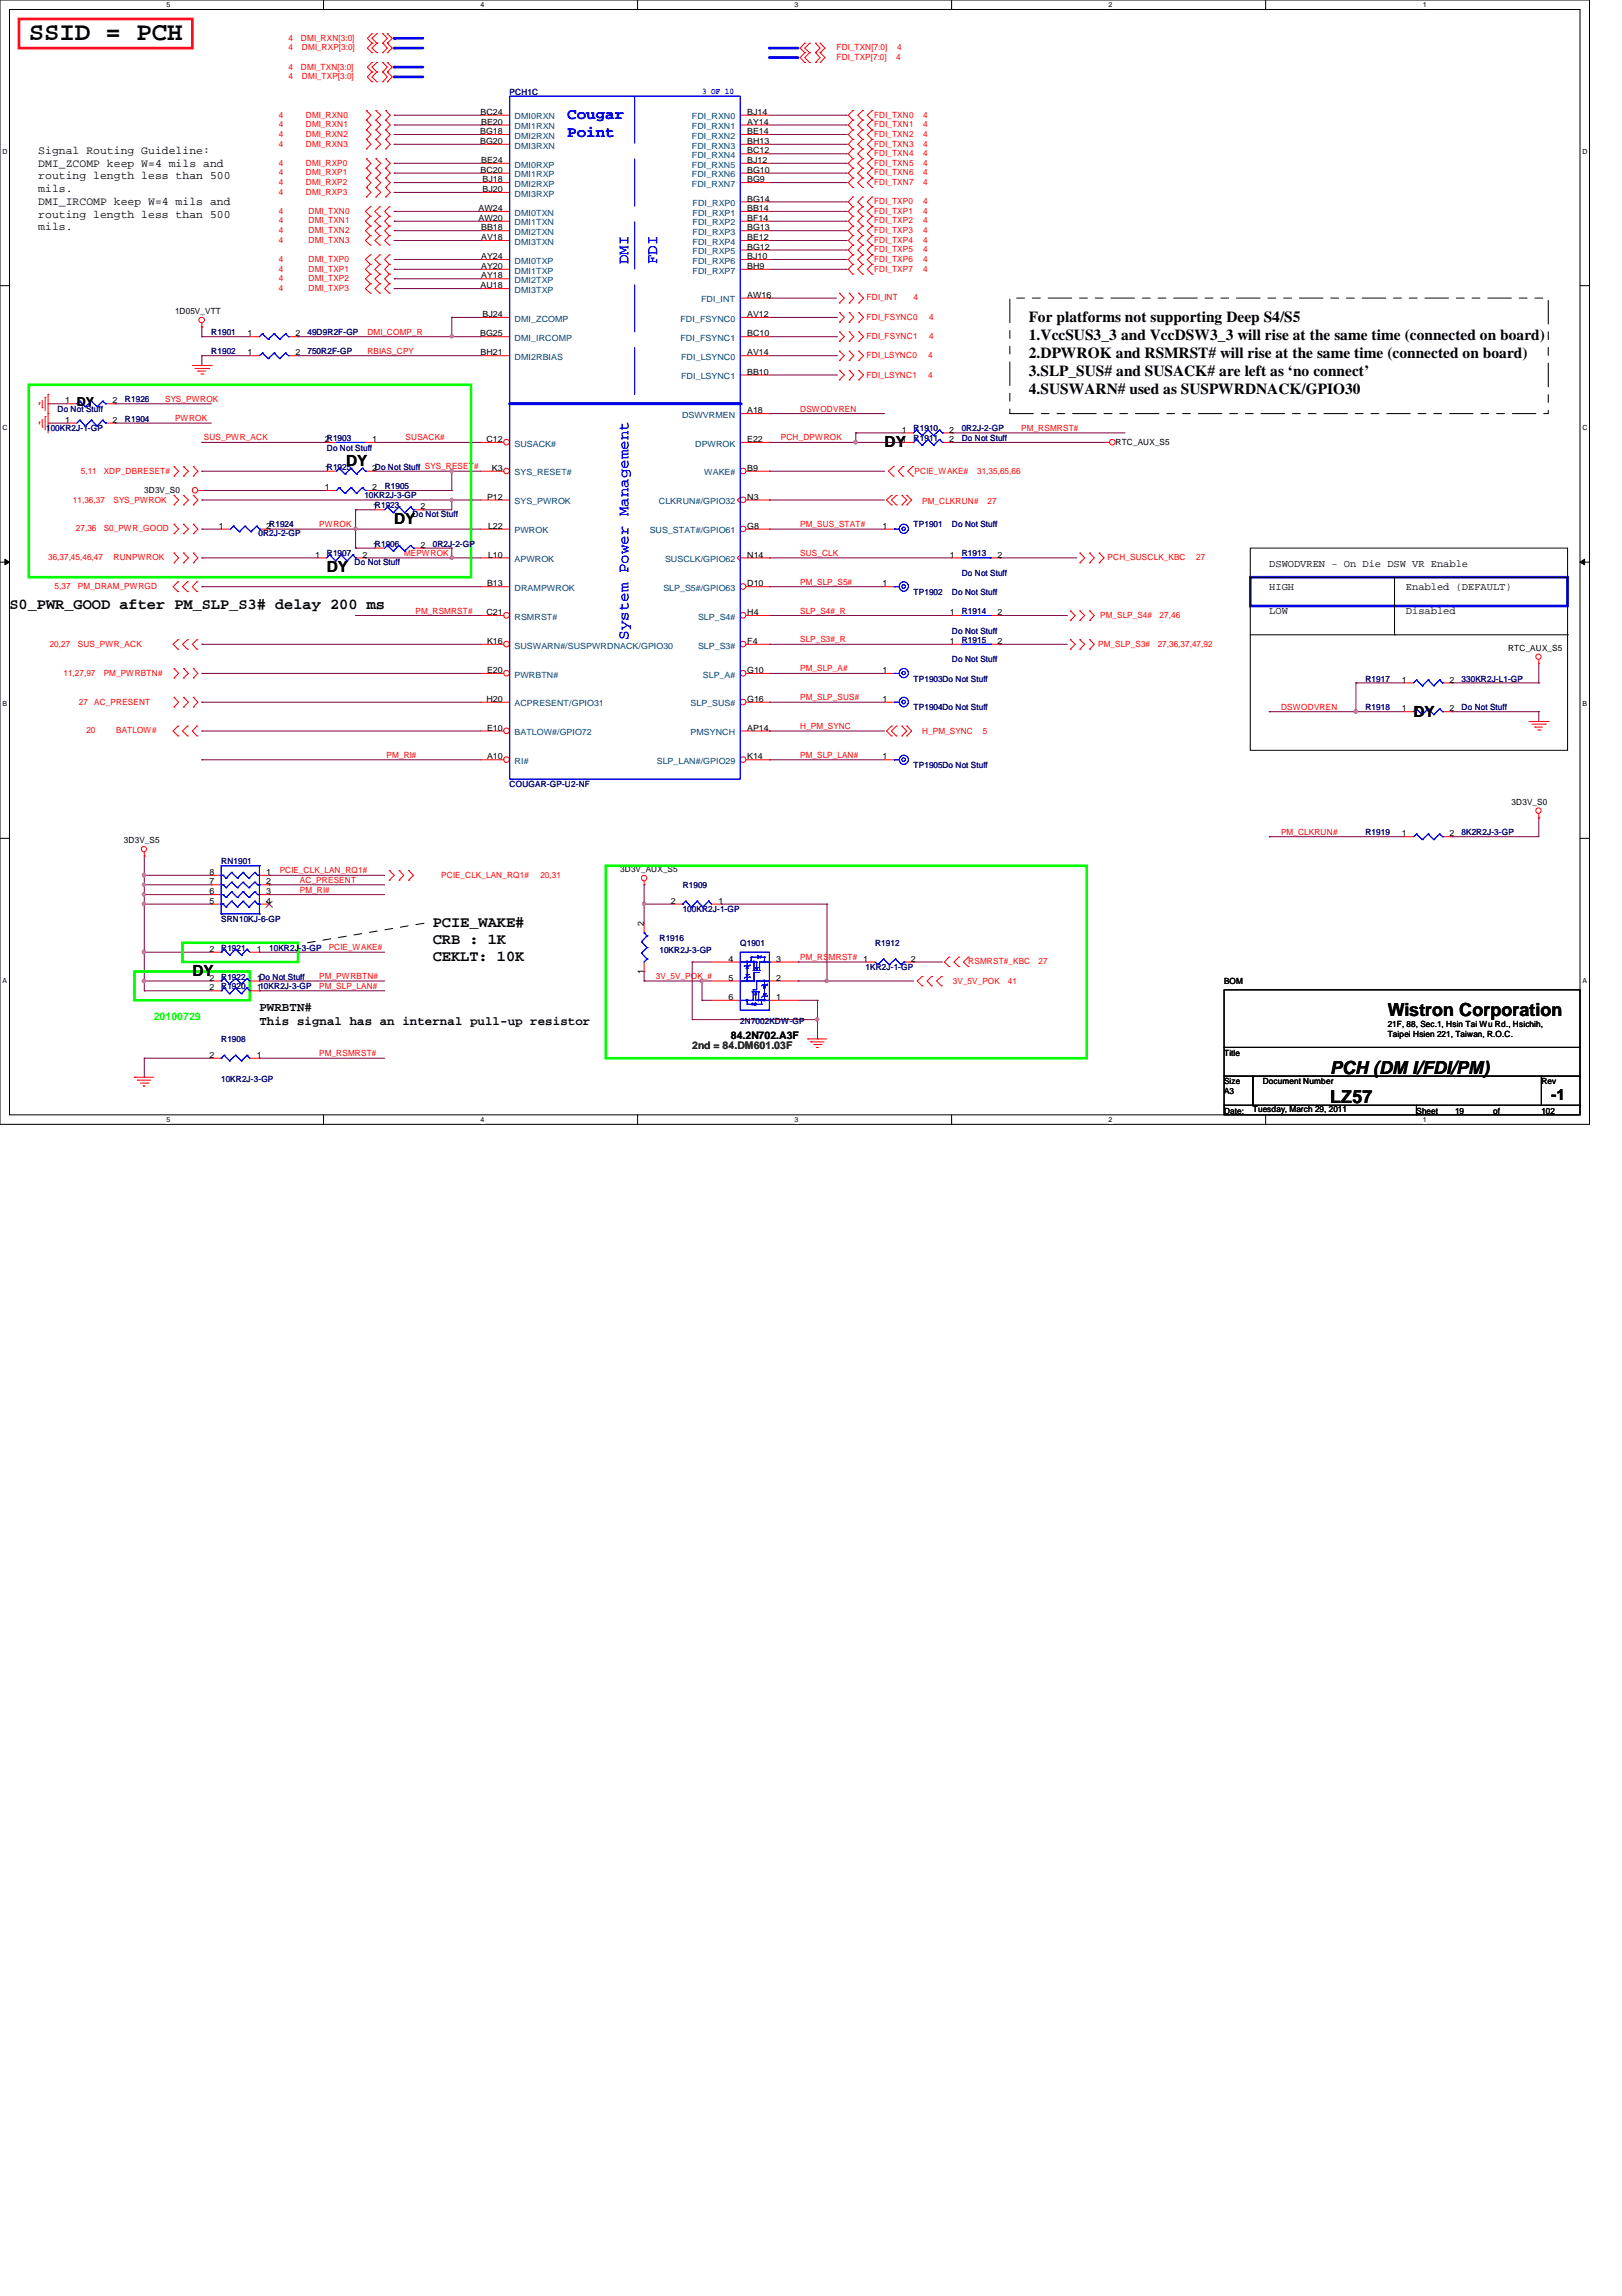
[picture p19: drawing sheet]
<svg xmlns="http://www.w3.org/2000/svg" width="210mm" height="297mm" viewBox="0 0 210 297" stroke-linecap="round" stroke-linejoin="round" font-family="sans-serif">
<defs><g id="words">
<text font-size="3.3" x="3.7" y="5.2">SSID = PCH</text>
<g font-size="2.3">
<text x="179.6" y="131.4">Wistron Corporation</text>
<text x="172.1" y="142.7">LZ57</text>
<text x="172.1" y="138.9">PCH (DM I/FDI/PM)</text>
</g>
<g font-size="2" fill="#00f">
<text x="73.4" y="15.5">Cougar</text>
<text x="73.4" y="17.7">Point</text>
<text x="81.3" y="34.2" transform="rotate(-90 81.3 34.2)">DMI</text>
<text x="85" y="34.2" transform="rotate(-90 85 34.2)">FDI</text>
<text x="81.3" y="82.8" transform="rotate(-90 81.3 82.8)">System Power Management</text>
</g>
<g font-size="2">
<text x="133.1" y="41.6">For platforms not supporting Deep S4/S5</text>
<text x="133.1" y="43.9">1.VccSUS3_3 and VccDSW3_3 will rise at the same time (connected on board)</text>
<text x="133.1" y="46.3">2.DPWROK and RSMRST# will rise at the same time (connected on board)</text>
<text x="133.1" y="48.6">3.SLP_SUS# and SUSACK# are left as ‘no connect’</text>
<text x="133.1" y="50.9">4.SUSWARN# used as SUSPWRDNACK/GPIO30</text>
<text x="114.5" y="57.9">DY</text>
<text x="44.8" y="60.3">DY</text>
<text x="51" y="67.8">DY</text>
<text x="42.3" y="74">DY</text>
<text x="1.2" y="78.8">S0_PWR_GOOD after PM_SLP_S3# delay 200 ms</text>
<text x="182.9" y="92.7">DY</text>
<text x="56" y="119.9">PCIE_WAKE#</text>
<text x="56" y="122.1">CRB : 1K</text>
<text x="56" y="124.4">CEKLT: 10K</text>
<text x="24.9" y="126.3">DY</text>
<text x="200.7" y="142.4">-1</text>
</g>
<g font-size="1.6">
<text x="9.9" y="52.5">DY</text>
<text x="33.6" y="130.8">PWRBTN#</text>
<text x="33.6" y="132.6">This signal has an internal pull-up resistor</text>
</g>
<g font-size="1.5">
<text x="5" y="19.9">Signal Routing Guideline:</text>
<text x="5" y="21.5">DMI_ZCOMP keep W=4 mils and</text>
<text x="5" y="23.2">routing length less than 500</text>
<text x="5" y="24.8">mils.</text>
<text x="5" y="26.5">DMI_IRCOMP keep W=4 mils and</text>
<text x="5" y="28.2">routing length less than 500</text>
<text x="5" y="29.8">mils.</text>
</g>
<g font-size="1.4">
<text x="164.3" y="73.3">DSWODVREN - On Die DSW VR Enable</text>
<text x="164.3" y="76.4">HIGH</text>
<text x="181.9" y="76.4">Enabled (DEFAULT)</text>
<text x="164.3" y="79.4">LOW</text>
<text x="181.9" y="79.4">Disabled</text>
<text x="94.6" y="134.4">84.2N702.A3F</text>
</g>
<text font-size="1.4" fill="#0f0" x="19.9" y="132">20100729</text>
<text font-size="1.4" fill="#008000" x="89.6" y="135.7">2nd = 84.DM601.03F</text>
<g font-size="1.1" fill="#f00">
<text x="37.3" y="5.3">4</text>
<text x="38.9" y="5.3">DMI_RXN[3:0]</text>
<text x="37.3" y="6.5">4</text>
<text x="37.3" y="10.2">4</text>
<text x="37.3" y="9">4</text>
<text x="38.9" y="9">DMI_TXN[3:0]</text>
<text x="39.1" y="6.5">DMI_RXP[3:0]</text>
<text x="39.1" y="10.2">DMI_TXP[3:0]</text>
<text x="108.2" y="6.5">FDI_TXN[7:0]</text>
<text x="108.2" y="7.7">FDI_TXP[7:0]</text>
<text x="116" y="7.7">4</text>
<text x="116.1" y="6.5">4</text>
<text x="36.1" y="15.2">4</text>
<text x="36.1" y="16.5">4</text>
<text x="36.1" y="17.7">4</text>
<text x="39.6" y="15.2">DMI_RXN0</text>
<text x="39.6" y="16.5">DMI_RXN1</text>
<text x="39.6" y="17.7">DMI_RXN2</text>
<text x="113.1" y="15.2">FDI_TXN0</text>
<text x="113.1" y="17.7">FDI_TXN2</text>
<text x="113.1" y="16.5">FDI_TXN1</text>
<text x="119.5" y="15.2">4</text>
<text x="119.5" y="17.7">4</text>
<text x="119.5" y="16.5">4</text>
<text x="36.1" y="21.5">4</text>
<text x="36.1" y="22.7">4</text>
<text x="36.1" y="24">4</text>
<text x="36.1" y="19">4</text>
<text x="39.6" y="21.5">DMI_RXP0</text>
<text x="39.6" y="22.7">DMI_RXP1</text>
<text x="39.6" y="24">DMI_RXP2</text>
<text x="39.6" y="19">DMI_RXN3</text>
<text x="113.1" y="22.7">FDI_TXN6</text>
<text x="113.1" y="20.2">FDI_TXN4</text>
<text x="113.1" y="21.5">FDI_TXN5</text>
<text x="113.1" y="24">FDI_TXN7</text>
<text x="113.1" y="19">FDI_TXN3</text>
<text x="119.5" y="22.7">4</text>
<text x="119.5" y="20.2">4</text>
<text x="119.5" y="21.5">4</text>
<text x="119.5" y="24">4</text>
<text x="119.5" y="19">4</text>
<text x="36.1" y="27.7">4</text>
<text x="36.1" y="28.9">4</text>
<text x="36.1" y="25.2">4</text>
<text x="39.6" y="25.2">DMI_RXP3</text>
<text x="39.9" y="27.7">DMI_TXN0</text>
<text x="39.9" y="28.9">DMI_TXN1</text>
<text x="113.1" y="26.4">FDI_TXP0</text>
<text x="113.1" y="28.9">FDI_TXP2</text>
<text x="113.1" y="27.7">FDI_TXP1</text>
<text x="119.5" y="26.4">4</text>
<text x="119.5" y="28.9">4</text>
<text x="119.5" y="27.7">4</text>
<text x="36.1" y="30.2">4</text>
<text x="36.1" y="31.4">4</text>
<text x="36.1" y="33.9">4</text>
<text x="36.1" y="35.1">4</text>
<text x="39.9" y="30.2">DMI_TXN2</text>
<text x="39.9" y="31.4">DMI_TXN3</text>
<text x="39.9" y="33.9">DMI_TXP0</text>
<text x="39.9" y="35.1">DMI_TXP1</text>
<text x="113.1" y="31.4">FDI_TXP4</text>
<text x="113.1" y="33.9">FDI_TXP6</text>
<text x="113.1" y="32.6">FDI_TXP5</text>
<text x="113.1" y="35.1">FDI_TXP7</text>
<text x="113.1" y="30.2">FDI_TXP3</text>
<text x="119.5" y="31.4">4</text>
<text x="119.5" y="33.9">4</text>
<text x="119.5" y="32.6">4</text>
<text x="119.5" y="35.1">4</text>
<text x="119.5" y="30.2">4</text>
<text x="36.1" y="36.4">4</text>
<text x="36.1" y="37.6">4</text>
<text x="39.9" y="36.4">DMI_TXP2</text>
<text x="39.9" y="37.6">DMI_TXP3</text>
<text x="112.1" y="38.9">FDI_INT</text>
<text x="112.1" y="41.4">FDI_FSYNC0</text>
<text x="118.2" y="38.9">4</text>
<text x="120.2" y="41.4">4</text>
<text x="47.5" y="45.8">RBIAS_CPY</text>
<text x="47.5" y="43.3">DMI_COMP_R</text>
<text x="112.1" y="43.9">FDI_FSYNC1</text>
<text x="112.1" y="46.4">FDI_LSYNC0</text>
<text x="120.1" y="46.4">4</text>
<text x="120.2" y="43.9">4</text>
<text x="21.4" y="52">SYS_PWROK</text>
<text x="103.5" y="53.3">DSWODVREN</text>
<text x="112.1" y="48.9">FDI_LSYNC1</text>
<text x="120.1" y="48.9">4</text>
<text x="22.6" y="54.5">PWROK</text>
<text x="26.4" y="57">SUS_PWR_ACK</text>
<text x="52.5" y="57">SUSACK#</text>
<text x="101" y="57">PCH_DPWROK</text>
<text x="132.2" y="55.8">PM_RSMRST#</text>
<text x="9.4" y="65">11,36,37</text>
<text x="10.5" y="61.3">5,11</text>
<text x="13.4" y="61.3">XDP_DBRESET#</text>
<text x="14.7" y="65">SYS_PWROK</text>
<text x="118.4" y="61.3">PCIE_WAKE#</text>
<text x="119.3" y="65.2">PM_CLKRUN#</text>
<text x="126.4" y="61.3">31,35,65,66</text>
<text x="127.8" y="65.2">27</text>
<text x="9.8" y="68.7">27,36</text>
<text x="13.4" y="68.7">S0_PWR_GOOD</text>
<text x="41.3" y="68.2">PWROK</text>
<text x="52.3" y="71.9">MEPWROK</text>
<text x="103.5" y="68.2">PM_SUS_STAT#</text>
<text x="103.5" y="71.9">SUS_CLK</text>
<text x="6.2" y="72.5">36,37,45,46,47</text>
<text x="7.1" y="76.2">5,37</text>
<text x="10.1" y="76.2">PM_DRAM_PWRGD</text>
<text x="14.7" y="72.5">RUNPWROK</text>
<text x="103.5" y="75.6">PM_SLP_S5#</text>
<text x="143.3" y="72.5">PCH_SUSCLK_KBC</text>
<text x="154.8" y="72.5">27</text>
<text x="6.4" y="83.7">20,27</text>
<text x="10.1" y="83.7">SUS_PWR_ACK</text>
<text x="53.8" y="79.4">PM_RSMRST#</text>
<text x="103.5" y="79.4">SLP_S4#_R</text>
<text x="103.5" y="83.1">SLP_S3#_R</text>
<text x="142.1" y="83.7">PM_SLP_S3#</text>
<text x="142.4" y="80">PM_SLP_S4#</text>
<text x="149.8" y="83.7">27,36,37,47,92</text>
<text x="150.1" y="80">27,46</text>
<text x="8.2" y="87.4">11,27,97</text>
<text x="13.4" y="87.4">PM_PWRBTN#</text>
<text x="103.5" y="86.9">PM_SLP_A#</text>
<text x="10.2" y="91.1">27</text>
<text x="11.2" y="94.9">20</text>
<text x="12.2" y="91.1">AC_PRESENT</text>
<text x="15" y="94.9">BATLOW#</text>
<text x="103.5" y="94.3">H_PM_SYNC</text>
<text x="103.5" y="90.6">PM_SLP_SUS#</text>
<text x="119.3" y="95">H_PM_SYNC</text>
<text x="127.2" y="95">5</text>
<text x="165.8" y="91.8">DSWODVREN</text>
<text x="50" y="98">PM_RI#</text>
<text x="103.5" y="98">PM_SLP_LAN#</text>
<text x="165.8" y="108">PM_CLKRUN#</text>
<text x="36.2" y="113">PCIE_CLK_LAN_RQ1#</text>
<text x="57.1" y="113.5">PCIE_CLK_LAN_RQ1#</text>
<text x="69.9" y="113.5">20,31</text>
<text x="38.8" y="114.2">AC_PRESENT</text>
<text x="38.8" y="115.5">PM_RI#</text>
<text x="42.5" y="122.9">PCIE_WAKE#</text>
<text x="103.5" y="124.2">PM_RSMRST# 1</text>
<text x="125.3" y="124.8">RSMRST#_KBC</text>
<text x="134.4" y="124.8">27</text>
<text x="41.3" y="127.9">PM_SLP_LAN#</text>
<text x="41.3" y="126.7">PM_PWRBTN#</text>
<text x="84.9" y="126.7">3V_5V_POK_#</text>
<text x="123.3" y="127.3">3V_5V_POK</text>
<text x="130.4" y="127.3">41</text>
<text x="41.3" y="136.7">PM_RSMRST#</text>
</g>
<g font-size="1.1">
<text x="62.1" y="17.4">BG18</text>
<text x="62.2" y="14.9">BC24</text>
<text x="62.3" y="16.1">BE20</text>
<text x="96.7" y="14.9">BJ14</text>
<text x="96.7" y="16.1">AY14</text>
<text x="96.7" y="17.4">BE14</text>
<text x="62.1" y="18.6">BG20</text>
<text x="62.2" y="22.4">BC20</text>
<text x="62.3" y="21.1">BE24</text>
<text x="62.4" y="23.6">BJ18</text>
<text x="96.7" y="18.6">BH13</text>
<text x="96.7" y="19.9">BC12</text>
<text x="96.7" y="21.1">BJ12</text>
<text x="96.7" y="22.4">BG10</text>
<text x="96.7" y="23.6">BG9</text>
<text x="61.9" y="27.3">AW24</text>
<text x="61.9" y="28.6">AW20</text>
<text x="62.3" y="29.8">BB18</text>
<text x="62.4" y="24.8">BJ20</text>
<text x="96.7" y="26.1">BG14</text>
<text x="96.7" y="27.3">BB14</text>
<text x="96.7" y="28.6">BF14</text>
<text x="96.7" y="29.8">BG13</text>
<text x="62.3" y="31.1">AV18</text>
<text x="62.3" y="33.5">AY24</text>
<text x="62.3" y="34.8">AY20</text>
<text x="96.7" y="31.1">BE12</text>
<text x="96.7" y="32.3">BG12</text>
<text x="96.7" y="33.5">BJ10</text>
<text x="96.7" y="34.8">BH9</text>
<text x="22.6" y="40.6">1D05V_VTT</text>
<text x="62.2" y="37.3">AU18</text>
<text x="62.3" y="36">AY18</text>
<text x="62.4" y="41">BJ24</text>
<text x="96.7" y="41">AV12</text>
<text x="96.7" y="38.5">AW16</text>
<text x="32" y="46">1</text>
<text x="32" y="43.5">1</text>
<text x="38.2" y="46">2</text>
<text x="38.2" y="43.5">2</text>
<text x="62.1" y="43.5">BG25</text>
<text x="62.2" y="46">BH21</text>
<text x="96.7" y="43.5">BC10</text>
<text x="96.7" y="46">AV14</text>
<text x="8.4" y="52.2">1</text>
<text x="14.6" y="52.2">2</text>
<text x="96.7" y="48.5">BB10</text>
<text x="96.7" y="53.5">A18</text>
<text x="8.4" y="54.7">1</text>
<text x="14.6" y="54.7">2</text>
<text x="42" y="57.2">2R1903</text>
<text x="48.2" y="57.2">1</text>
<text x="62.9" y="57.2">C12</text>
<text x="96.7" y="57.2">E22</text>
<text x="116.7" y="56">1</text>
<text x="116.7" y="57.2">1</text>
<text x="122.9" y="56">2</text>
<text x="122.9" y="57.2">2</text>
<text x="144.4" y="57.5">RTC_AUX_S5</text>
<text x="18.7" y="63.8">3D3V_S0</text>
<text x="42" y="60.9">1R1925</text>
<text x="42" y="63.4">1</text>
<text x="48.2" y="60.9">2Do Not Stuff SYS_RESET#</text>
<text x="48.2" y="63.4">2</text>
<text x="48.3" y="65.9">1R1923</text>
<text x="54.4" y="65.9">2</text>
<text x="63" y="64.6">P12</text>
<text x="63.7" y="60.9">K3</text>
<text x="96.7" y="60.9">B9</text>
<text x="96.7" y="64.6">N3</text>
<text x="28.3" y="68.4">1</text>
<text x="34.5" y="68.4">2R1924</text>
<text x="48.3" y="70.9">1R1906</text>
<text x="54.4" y="70.9">2</text>
<text x="63.2" y="68.4">L22</text>
<text x="96.7" y="68.4">G8</text>
<text x="114.2" y="68.4">1</text>
<text x="40.8" y="72.1">1</text>
<text x="46.9" y="72.1">2</text>
<text x="63" y="75.9">B13</text>
<text x="63.2" y="72.1">L10</text>
<text x="96.7" y="75.9">D10</text>
<text x="96.7" y="72.1">N14</text>
<text x="114.2" y="75.9">1</text>
<text x="122.9" y="72.1">1</text>
<text x="129.1" y="72.1">2</text>
<text x="62.9" y="79.6">C21</text>
<text x="63" y="83.3">K16</text>
<text x="96.7" y="83.3">F4</text>
<text x="96.7" y="79.6">H4</text>
<text x="122.9" y="83.3">1</text>
<text x="122.9" y="79.6">1</text>
<text x="129.1" y="83.3">2</text>
<text x="129.1" y="79.6">2</text>
<text x="63" y="87.1">E20</text>
<text x="96.7" y="87.1">G10</text>
<text x="114.2" y="87.1">1</text>
<text x="181.4" y="88.3">1</text>
<text x="187.6" y="88.3">2</text>
<text x="195.2" y="84.2">RTC_AUX_S5</text>
<text x="62.9" y="90.8">H20</text>
<text x="63" y="94.5">E10</text>
<text x="96.7" y="94.5">AP14</text>
<text x="96.7" y="90.8">G16</text>
<text x="114.2" y="90.8">1</text>
<text x="181.4" y="92">1</text>
<text x="187.6" y="92">2</text>
<text x="63" y="98.3">A10</text>
<text x="96.7" y="98.3">K14</text>
<text x="114.2" y="98.3">1</text>
<text x="195.6" y="104.1">3D3V_S0</text>
<text x="16" y="109.1">3D3V_S5</text>
<text x="27.1" y="113.2">8</text>
<text x="34.5" y="113.2">1</text>
<text x="80.3" y="112.8">3D3V_AUX_S5</text>
<text x="181.4" y="108.2">1</text>
<text x="187.6" y="108.2">2</text>
<text x="27.1" y="116.9">5</text>
<text x="27.1" y="115.7">6</text>
<text x="27.1" y="114.4">7</text>
<text x="34.5" y="114.4">2</text>
<text x="34.5" y="115.7">3</text>
<text x="34.5" y="116.9">4</text>
<text x="83.3" y="119.8" transform="rotate(-90 83.3 119.8)">2</text>
<text x="86.8" y="116.9">2</text>
<text x="93" y="116.9">1</text>
<text x="27.1" y="123.1">2</text>
<text x="33.2" y="123.1">1</text>
<text x="83.3" y="126" transform="rotate(-90 83.3 126)">1</text>
<text x="94.3" y="124.4">4</text>
<text x="100.5" y="124.4">3</text>
<text x="117.9" y="124.4">2</text>
<text x="27.1" y="126.9">2</text>
<text x="27.1" y="128.1">2</text>
<text x="33.2" y="126.9">1Do Not Stuff</text>
<text x="33.2" y="128.1">110KR2J-3-GP</text>
<text x="94.3" y="126.9">5</text>
<text x="94.3" y="129.4">6</text>
<text x="100.5" y="129.4">1</text>
<text x="100.5" y="126.9">2</text>
<text x="158.4" y="127.3">BOM</text>
<text x="27.1" y="136.9">2</text>
<text x="33.2" y="136.9">1</text>
<text x="158.4" y="136.6">Title</text>
<text x="179.6" y="132.8">21F, 88, Sec.1, Hsin Tai Wu Rd., Hsichih,</text>
<text x="179.6" y="134.2">Taipei Hsien 221, Taiwan, R.O.C.</text>
<text x="158.4" y="140.3">Size</text>
<text x="158.4" y="141.6">A3</text>
<text x="162.1" y="143.8">Tuesday, March 29, 2011</text>
<text x="163.4" y="140.3">Document Number</text>
<text x="199.5" y="140.3">Rev</text>
<text x="158.4" y="144.1">Date:</text>
<text x="183.3" y="144.1">Sheet</text>
<text x="188.3" y="144.1">19</text>
<text x="193.3" y="144.1">of</text>
<text x="199.5" y="144.1">102</text>
</g>
<g font-size="1.1" fill="#000080">
<text x="66" y="12.2">PCH1C</text>
<text x="27.3" y="45.8">R1902</text>
<text x="27.3" y="43.3">R1901</text>
<text x="39.8" y="45.8">750R2F-GP</text>
<text x="39.8" y="43.3">49D9R2F-GP</text>
<text x="7.5" y="53.3">Do Not Stuff</text>
<text x="16.2" y="52.1">R1926</text>
<text x="6" y="55.8">100KR2J-1-GP</text>
<text x="16.2" y="54.6">R1904</text>
<text x="42.3" y="58.3">Do Not Stuff</text>
<text x="118.2" y="55.8">R1910</text>
<text x="118.2" y="57.1">R1911</text>
<text x="124.5" y="55.8">0R2J-2-GP</text>
<text x="124.5" y="57.1">Do Not Stuff</text>
<text x="47.2" y="64.4">10KR2J-3-GP</text>
<text x="49.8" y="63.3">R1905</text>
<text x="33.4" y="69.4">0R2J-2-GP</text>
<text x="42.3" y="72">R1907</text>
<text x="53.4" y="66.9">Do Not Stuff</text>
<text x="56" y="70.7">0R2J-2-GP</text>
<text x="118.2" y="68.2">TP1901</text>
<text x="123.2" y="68.2">Do Not Stuff</text>
<text x="124.5" y="72">R1913</text>
<text x="45.9" y="73.1">Do Not Stuff</text>
<text x="118.2" y="77">TP1902</text>
<text x="123.2" y="77">Do Not Stuff</text>
<text x="124.5" y="74.5">Do Not Stuff</text>
<text x="123.2" y="82">Do Not Stuff</text>
<text x="124.5" y="83.2">R1915</text>
<text x="124.5" y="79.5">R1914</text>
<text x="118.2" y="88.2">TP1903Do Not Stuff</text>
<text x="123.2" y="85.7">Do Not Stuff</text>
<text x="176.7" y="88.2">R1917</text>
<text x="189.1" y="88.2">330KR2J-L1-GP</text>
<text x="118.2" y="91.9">TP1904Do Not Stuff</text>
<text x="176.7" y="91.9">R1918</text>
<text x="189.1" y="91.9">Do Not Stuff</text>
<text x="66" y="101.9">COUGAR-GP-U2-NF</text>
<text x="118.2" y="99.4">TP1905Do Not Stuff</text>
<text x="28.6" y="111.8">RN1901</text>
<text x="176.7" y="108.1">R1919</text>
<text x="189.1" y="108.1">8K2R2J-3-GP</text>
<text x="28.6" y="119.3">SRN10KJ-6-GP</text>
<text x="88.3" y="114.9">R1909</text>
<text x="88.3" y="118">100KR2J-1-GP</text>
<text x="28.6" y="123">R1921</text>
<text x="34.8" y="123">10KR2J-3-GP</text>
<text x="85.3" y="121.8">R1916</text>
<text x="85.3" y="123.3">10KR2J-3-GP</text>
<text x="95.8" y="122.4">Q1901</text>
<text x="112" y="125.5">1KR2J-1-GP</text>
<text x="113.2" y="122.4">R1912</text>
<text x="28.6" y="126.7">R1922</text>
<text x="28.6" y="128">R1920</text>
<text x="28.6" y="134.8">R1908</text>
<text x="95.8" y="132.5">2N7002KDW-GP</text>
<text x="28.6" y="140">10KR2J-3-GP</text>
</g>
<g font-size="1.1" fill="#004080">
<text x="66.6" y="15.5">DMI0RXN</text>
<text x="66.6" y="16.7">DMI1RXN</text>
<text x="66.6" y="17.9">DMI2RXN</text>
<text x="89.5" y="15.5">FDI_RXN0</text>
<text x="89.5" y="16.7">FDI_RXN1</text>
<text x="89.5" y="17.9">FDI_RXN2</text>
<text x="66.6" y="19.2">DMI3RXN</text>
<text x="66.6" y="21.7">DMI0RXP</text>
<text x="66.6" y="22.9">DMI1RXP</text>
<text x="89.5" y="19.2">FDI_RXN3</text>
<text x="89.5" y="20.4">FDI_RXN4</text>
<text x="89.5" y="21.7">FDI_RXN5</text>
<text x="89.5" y="22.9">FDI_RXN6</text>
<text x="66.6" y="24.2">DMI2RXP</text>
<text x="66.6" y="25.4">DMI3RXP</text>
<text x="66.6" y="27.9">DMI0TXN</text>
<text x="66.6" y="29.2">DMI1TXN</text>
<text x="89.5" y="24.2">FDI_RXN7</text>
<text x="89.6" y="26.7">FDI_RXP0</text>
<text x="89.6" y="27.9">FDI_RXP1</text>
<text x="89.6" y="29.2">FDI_RXP2</text>
<text x="66.6" y="30.4">DMI2TXN</text>
<text x="66.6" y="31.7">DMI3TXN</text>
<text x="66.6" y="34.1">DMI0TXP</text>
<text x="66.6" y="35.4">DMI1TXP</text>
<text x="89.6" y="30.4">FDI_RXP3</text>
<text x="89.6" y="31.7">FDI_RXP4</text>
<text x="89.6" y="32.9">FDI_RXP5</text>
<text x="89.6" y="34.1">FDI_RXP6</text>
<text x="89.6" y="35.4">FDI_RXP7</text>
<text x="66.6" y="36.6">DMI2TXP</text>
<text x="66.6" y="37.9">DMI3TXP</text>
<text x="66.6" y="41.6">DMI_ZCOMP</text>
<text x="88.1" y="41.6">FDI_FSYNC0</text>
<text x="90.7" y="39.1">FDI_INT</text>
<text x="66.6" y="44.1">DMI_IRCOMP</text>
<text x="66.6" y="46.6">DMI2RBIAS</text>
<text x="88.1" y="44.1">FDI_FSYNC1</text>
<text x="88.1" y="46.6">FDI_LSYNC0</text>
<text x="88.1" y="49.1">FDI_LSYNC1</text>
<text x="66.6" y="57.8">SUSACK#</text>
<text x="88.3" y="54.1">DSWVRMEN</text>
<text x="90" y="57.8">DPWROK</text>
<text x="66.6" y="61.5">SYS_RESET#</text>
<text x="66.6" y="65.2">SYS_PWROK</text>
<text x="85.3" y="65.2">CLKRUN#/GPIO32</text>
<text x="91.1" y="61.5">WAKE#</text>
<text x="66.6" y="69">PWROK</text>
<text x="84.1" y="69">SUS_STAT#/GPIO61</text>
<text x="66.6" y="76.5">DRAMPWROK</text>
<text x="66.6" y="72.7">APWROK</text>
<text x="85.9" y="76.5">SLP_S5#/GPIO63</text>
<text x="86.1" y="72.7">SUSCLK/GPIO62</text>
<text x="66.6" y="83.9">SUSWARN#/SUSPWRDNACK/GPIO30</text>
<text x="66.6" y="80.2">RSMRST#</text>
<text x="90.3" y="83.9">SLP_S3#</text>
<text x="90.3" y="80.2">SLP_S4#</text>
<text x="66.6" y="87.7">PWRBTN#</text>
<text x="91" y="87.7">SLP_A#</text>
<text x="66.6" y="91.4">ACPRESENT/GPIO31</text>
<text x="66.6" y="95.1">BATLOW#/GPIO72</text>
<text x="89.4" y="95.1">PMSYNCH</text>
<text x="89.4" y="91.4">SLP_SUS#</text>
<text x="66.6" y="98.8">RI#</text>
<text x="85" y="98.8">SLP_LAN#/GPIO29</text>
</g>
<text font-size="1.1" fill="#00f" x="90.8" y="12.1">3 OF 10</text>
<g font-size=".9">
<text x="21.5" y=".9">5</text>
<text x="62.2" y=".9">4</text>
<text x="102.8" y=".9">3</text>
<text x="143.5" y=".9">2</text>
<text x="184.1" y=".9">1</text>
<text x=".3" y="19.9">D</text>
<text x="204.8" y="19.9">D</text>
<text x=".3" y="55.6">C</text>
<text x="204.8" y="55.6">C</text>
<text x=".3" y="91.4">B</text>
<text x="204.8" y="91.4">B</text>
<text x=".3" y="127.1">A</text>
<text x="204.8" y="127.1">A</text>
<text x="21.5" y="145.2">5</text>
<text x="62.2" y="145.2">4</text>
<text x="102.8" y="145.2">3</text>
<text x="143.5" y="145.2">2</text>
<text x="184.1" y="145.2">1</text>
</g>
</g></defs>
<path d="M0 0h205.7v145.5h-205.7zM1.2 1.2h203.3v143h-203.3z" fill="none" stroke="#000" stroke-width=".13"/>
<g fill="#fff">
<path d="M21.5 .1h.6v1h-.6z"/>
<path d="M21.5 144.4h.6v1h-.6z"/>
</g>
<path d="M41.9 0v1.2M41.9 144.2v1.3" fill="none" stroke="#000" stroke-width=".13"/>
<g fill="#fff">
<path d="M62.2 .1h.5v1h-.5z"/>
<path d="M62.2 144.4h.5v1h-.5z"/>
</g>
<path d="M82.5 0v1.2M82.5 144.2v1.3" fill="none" stroke="#000" stroke-width=".13"/>
<g fill="#fff">
<path d="M102.8 .1h.5v1h-.5z"/>
<path d="M102.8 144.4h.5v1h-.5z"/>
</g>
<path d="M123.1 0v1.2M123.1 144.2v1.3" fill="none" stroke="#000" stroke-width=".13"/>
<g fill="#fff">
<path d="M143.5 .1h.5v1h-.5z"/>
<path d="M143.5 144.4h.5v1h-.5z"/>
</g>
<path d="M163.8 0v1.2M163.8 144.2v1.3" fill="none" stroke="#000" stroke-width=".13"/>
<g fill="#fff">
<path d="M184.1 .1h.5v1h-.5z"/>
<path d="M184.1 144.4h.5v1h-.5z"/>
<path d="M.3 19.1h.7v1h-.7z"/>
<path d="M204.8 19.1h.6v1h-.6z"/>
<path d="M.3 54.8h.7v1h-.7z"/>
<path d="M204.8 54.8h.6v1h-.6z"/>
</g>
<path d="M0 37h1.2M204.5 37h1.2" fill="none" stroke="#000" stroke-width=".13"/>
<g fill="#fff">
<path d="M.3 90.6h.6v1h-.6z"/>
<path d="M204.8 90.6h.6v1h-.6z"/>
</g>
<path d="M0 72.7h1.2M.6 72.3l.6 .4-.6 .4zM204.5 72.7l.6-.4v.8zM204.5 72.7h1.2" fill="none" stroke="#000" stroke-width=".13"/>
<path d="M.6 72.3l.6 .4-.6 .4zM204.5 72.7l.6-.4v.8z" fill="#000"/>
<g fill="#fff">
<path d="M.3 126.3h.6v1h-.6z"/>
<path d="M204.8 126.3h.6v1h-.6z"/>
</g>
<path d="M0 108.5h1.2M204.5 108.5h1.2" fill="none" stroke="#000" stroke-width=".13"/>
<g fill="none" stroke="#800040" stroke-width=".13">
<path d="M51 17.4h.1M51 18.7h.1M51 17.4h11.2M51 18.7h11.2M51 33.6h.1M51 34.8h.1M51 36.1h.1M51 37.3h.1M51 27.3h.1M51 28.6h.1M51 29.8h.1M51 31.1h.1"/>
<path d="M51 33.6h11.2M51 34.8h11.2M51 36.1h11.2M51 37.3h11.2M51 27.3h11.2M51 28.6h11.2M51 29.8h11.2M51 31.1h11.2M26.1 42.3h.1M26.1 43.6h.1M26.1 46h.1M26.1 42.3v1.3"/>
<path d="M26.1 46v1.3M26.1 43.6h6.2M26.1 46h6.2M38.6 46h.1M38.6 46h23.6M26.1 75.9h.1M26.1 75.9h36.1M99.6 61h.1M99.6 61h14.9M26.1 94.6h.1M26.1 87.1h.1M26.1 83.4h.1"/>
<path d="M26.1 94.6h36.1M26.1 87.1h36.1M26.1 83.4h36.1M99.6 94.6h.1M99.6 94.6h14.9M164.3 92.1h.1M164.3 92.1h17.4M175.5 92.1h.1M164.3 108.2h.1M164.3 108.2h17.4M187.9 108.2h.1M187.9 108.2h11.2"/>
</g>
<path d="M175.3 91.9h.3l.1 .1-.1 .2-.2 .1-.1-.1z" fill-rule="evenodd" fill="#f0f"/>
<path d="M175.3 91.9h.3l.1 .1-.1 .2-.2 .1-.1-.1z" fill="none" stroke="#f0f" stroke-width=".13"/>
<path d="M99.6 79.6h.1M99.6 79.6h23.6M175.5 88.3h.1M175.5 88.3h6.2M18.7 115.7h.1M18.7 114.5h8.6M18.7 115.7v1.3M27.3 114.5h.1M33.6 136.9h.1M33.6 136.9h16.2" fill="none" stroke="#800040" stroke-width=".13"/>
<path d="M18.5 115.5h.3v.2v.2l-.2 .1-.1-.1z" fill-rule="evenodd" fill="#f0f"/>
<path d="M18.5 115.5h.3v.2v.2l-.2 .1-.1-.1z" fill="none" stroke="#f0f" stroke-width=".13"/>
<g fill="none" stroke="#800040" stroke-width=".13">
<path d="M26.1 57.2h.1M26.1 57.2h16.2M48.5 57.2h.1M48.5 57.2h13.7M99.6 68.5h.1M99.6 72.2h.1M99.6 68.5h14.9M99.6 72.2h23.6M129.4 72.2h.1M129.4 72.2h10M99.6 83.4h.1M99.6 83.4h23.6"/>
<path d="M175.5 88.3h.1M175.5 88.3v3.8M187.9 92.1h.1M187.9 88.3h.1M187.9 92.1h11.2M187.9 88.3h11.2M199.1 92.1h.1M199.1 88.3h.1M199.1 85.9v2.4M199.1 92.1v1.2M18.7 110.7h.1M18.7 113.2h.1"/>
<path d="M18.7 110.7v3.8M18.7 115.7h8.6M18.7 113.2h8.6M27.3 115.7h.1M27.3 113.2h.1"/>
</g>
<path d="M18.5 113h.3v.2v.2l-.2 .1-.1-.1z" fill-rule="evenodd" fill="#f0f"/>
<path d="M18.5 113h.3v.2v.2l-.2 .1-.1-.1z" fill="none" stroke="#f0f" stroke-width=".13"/>
<path d="M18.7 117h8.6M27.3 117h.1" fill="none" stroke="#800040" stroke-width=".13"/>
<path d="M18.5 116.8h.3v.1v.2l-.2 .1-.1-.1z" fill-rule="evenodd" fill="#f0f"/>
<path d="M18.5 116.8h.3v.1v.2l-.2 .1-.1-.1z" fill="none" stroke="#f0f" stroke-width=".13"/>
<g fill="none" stroke="#800040" stroke-width=".13">
<path d="M99.6 38.6h.1M99.6 38.6h8.6M99.6 75.9h.1M99.6 64.7h.1M99.6 75.9h14.9M99.6 64.7h14.9M129.4 79.6h.1M129.4 79.6h8.7M99.6 87.1h.1M99.6 90.8h.1M99.6 98.3h.1M99.6 87.1h14.9"/>
<path d="M99.6 90.8h14.9M99.6 98.3h14.9M129.4 83.4h.1M129.4 83.4h8.7M18.7 114.5h.1M18.7 114.5v1.2M18.7 139.4h.1M18.7 136.9h.1M18.7 136.9v2.5M18.7 136.9h8.6"/>
</g>
<path d="M18.5 114.3h.3v.2v.1l-.2 .1-.1-.1z" fill-rule="evenodd" fill="#f0f"/>
<path d="M18.5 114.3h.3v.2v.1l-.2 .1-.1-.1z" fill="none" stroke="#f0f" stroke-width=".13"/>
<path d="M99.6 53.5h.1M99.6 53.5h14.9M110.7 57.2h.1M110.7 57.2h6.3M123.2 56h.1M123.2 56h22.4" fill="none" stroke="#800040" stroke-width=".13"/>
<path d="M110.5 57h.4l.1 .2-.1 .2h-.2h-.2z" fill-rule="evenodd" fill="#f0f"/>
<path d="M110.5 57h.4l.1 .2-.1 .2h-.2h-.2z" fill="none" stroke="#f0f" stroke-width=".13"/>
<path d="M58.5 43.6h.1M58.5 43.6h3.7M99.6 57.2h.1M110.7 56h.1M110.7 56v1.2h-11.1M110.7 56h6.3M123.2 57.2h.1M123.2 57.2h19.9" fill="none" stroke="#800040" stroke-width=".13"/>
<path d="M58.3 43.4h.3l.1 .1-.1 .2h-.1h-.2z" fill-rule="evenodd" fill="#f0f"/>
<path d="M58.3 43.4h.3l.1 .1-.1 .2h-.1h-.2z" fill="none" stroke="#f0f" stroke-width=".13"/>
<g fill="none" stroke="#800040" stroke-width=".13">
<path d="M51 14.9h.1M51 16.2h.1M51 14.9h11.2M51 16.2h11.2M51 21.1h.1M51 22.4h.1M51 23.6h.1M51 24.9h.1M51 21.1h11.2M51 22.4h11.2M51 23.6h11.2M51 24.9h11.2"/>
<path d="M38.6 43.6h.1M58.5 41.1h.1M58.5 41.1h3.7M58.5 41.1v2.5h-19.9M26.1 98.3h.1M26.1 90.8h.1M26.1 98.3h36.1M26.1 90.8h36.1M199.1 105.8h.1M199.1 105.8v2.4M18.7 128.2h.1M18.7 126.9h.1"/>
<path d="M18.7 128.2h8.6M18.7 126.9v1.3"/>
</g>
<path d="M18.5 126.8h.3v.1v.2h-.2h-.1z" fill-rule="evenodd" fill="#f0f"/>
<path d="M18.5 126.8h.3v.1v.2h-.2h-.1z" fill="none" stroke="#f0f" stroke-width=".13"/>
<path d="M99.6 6.2h3.7" fill="none" stroke="#00f" stroke-width=".34"/>
<circle cx="99.6" cy="6.2" r=".17" fill="#00f"/>
<path d="M99.6 7.5h3.7" fill="none" stroke="#00f" stroke-width=".34"/>
<circle cx="99.6" cy="7.5" r=".17" fill="#00f"/>
<path d="M51 6.2h3.7" fill="none" stroke="#00f" stroke-width=".34"/>
<circle cx="51" cy="6.2" r=".17" fill="#00f"/>
<path d="M51 5h3.7" fill="none" stroke="#00f" stroke-width=".34"/>
<circle cx="51" cy="5" r=".17" fill="#00f"/>
<path d="M51 9.9h3.7" fill="none" stroke="#00f" stroke-width=".34"/>
<circle cx="51" cy="9.9" r=".17" fill="#00f"/>
<path d="M51 8.7h3.7" fill="none" stroke="#00f" stroke-width=".34"/>
<circle cx="51" cy="8.7" r=".17" fill="#00f"/>
<path d="M18.7 123.2h.1M18.7 126.9h.1M18.7 123.2h8.6M18.7 126.9h8.6M18.7 123.2v3.7M33.6 128.2h.1M33.6 126.9h.1M33.6 128.2h16.2M33.6 126.9h16.2" fill="none" stroke="#800040" stroke-width=".13"/>
<path d="M18.5 126.8h.3v.1v.2h-.2h-.1z" fill-rule="evenodd" fill="#f0f"/>
<path d="M18.5 126.8h.3v.1v.2h-.2h-.1z" fill="none" stroke="#f0f" stroke-width=".13"/>
<path d="M18.5 123h.3v.1v.2l-.2 .1-.1-.1z" fill-rule="evenodd" fill="#f0f"/>
<path d="M18.5 123h.3v.1v.2l-.2 .1-.1-.1z" fill="none" stroke="#f0f" stroke-width=".13"/>
<g fill="none" stroke="#800040" stroke-width=".13">
<path d="M99.6 14.9h9.9M99.6 19.9h9.9M99.6 17.4h9.9M99.6 18.7h9.9M99.6 16.2h9.9M109.5 14.9h.1M109.5 19.9h.1M109.5 17.4h.1M109.5 18.7h.1M109.5 16.2h.1M99.6 22.4h9.9M99.6 21.1h9.9"/>
<path d="M99.6 23.6h9.9M99.6 26.1h9.9M99.6 31.1h9.9M99.6 33.6h9.9M99.6 28.6h9.9M99.6 32.3h9.9M99.6 34.8h9.9M99.6 29.8h9.9M99.6 27.3h9.9M109.5 22.4h.1M109.5 21.1h.1M109.5 23.6h.1"/>
<path d="M109.5 26.1h.1M109.5 31.1h.1M109.5 33.6h.1M109.5 28.6h.1M109.5 32.3h.1M109.5 34.8h.1M109.5 29.8h.1M109.5 27.3h.1M99.6 43.6h8.6M99.6 46h8.6M99.6 41.1h8.6M99.6 48.5h8.6"/>
<path d="M108.2 43.6h.1M108.2 46h.1M108.2 41.1h.1M108.2 48.5h.1M18.7 117h.1M18.7 117v6.2M107 126.9h.1M107 126.9h11.2"/>
</g>
<path d="M106.8 126.8h.4v.1v.2h-.2h-.2z" fill-rule="evenodd" fill="#f0f"/>
<path d="M106.8 126.8h.4v.1v.2h-.2h-.2z" fill="none" stroke="#f0f" stroke-width=".13"/>
<path d="M83.4 117h.1M83.4 117v2.5M83.4 117h3.7M83.4 125.7h.1M83.4 125.7v1.2M90.8 126.9h.1M90.8 126.9h1.3" fill="none" stroke="#800040" stroke-width=".13"/>
<path d="M83.2 116.8h.3l.1 .1-.1 .2-.1 .1-.2-.1z" fill-rule="evenodd" fill="#f0f"/>
<path d="M83.2 116.8h.3l.1 .1-.1 .2-.1 .1-.2-.1z" fill="none" stroke="#f0f" stroke-width=".13"/>
<g fill="none" stroke="#800040" stroke-width=".13">
<path d="M93.3 117h.1M93.3 117h13.7M107 117h.1M107 117v9.9h-3.7M89.6 124.5h.1M89.6 131.9h.1M89.6 124.5h2.5M89.6 124.5v7.4M89.6 131.9h16.2M103.3 126.9h.1M103.3 129.4h2.5M105.8 129.4h.1"/>
<path d="M105.8 131.9h.1M105.8 129.4v2.5"/>
</g>
<path d="M105.6 131.7h.3l.1 .2-.1 .1-.2 .1-.1-.1z" fill-rule="evenodd" fill="#f0f"/>
<path d="M105.6 131.7h.3l.1 .2-.1 .1-.2 .1-.1-.1z" fill="none" stroke="#f0f" stroke-width=".13"/>
<path d="M90.8 129.4h.1M90.8 126.9h.1M90.8 129.4h1.3M90.8 126.9v2.5M105.8 134.4h.1M105.8 131.9v2.5" fill="none" stroke="#800040" stroke-width=".13"/>
<path d="M90.7 126.8h.3l.1 .1-.1 .2h-.2h-.1z" fill-rule="evenodd" fill="#f0f"/>
<path d="M90.7 126.8h.3l.1 .1-.1 .2h-.2h-.1z" fill="none" stroke="#f0f" stroke-width=".13"/>
<g fill="none" stroke="#800040" stroke-width=".13">
<path d="M46 79.6h.1M46 79.6h16.2M58.5 72.2h.1M58.5 72.2h3.7M83.4 114.5h.1M83.4 114.5v2.5M33.6 123.2h.1M33.6 123.2h16.2M83.4 126.9h.1M83.4 126.9h7.4M103.3 124.5h.1M103.3 124.5h8.7"/>
<path d="M118.2 124.5h.1M118.2 124.5h3.8"/>
</g>
<path d="M58.3 72h.3l.1 .1-.1 .2-.1 .1-.2-.1z" fill-rule="evenodd" fill="#f0f"/>
<path d="M58.3 72h.3l.1 .1-.1 .2-.1 .1-.2-.1z" fill="none" stroke="#f0f" stroke-width=".13"/>
<path d="M26.1 63.5h.1M26.1 63.5h16.2M46 68.5h.1M46 68.5h16.2M48.5 63.5h10M58.5 63.5h.1M58.5 61h.1M58.5 61v2.5" fill="none" stroke="#800040" stroke-width=".13"/>
<path d="M45.9 68.3h.3v.1v.1l-.2 .1-.1-.1z" fill-rule="evenodd" fill="#f0f"/>
<path d="M45.9 68.3h.3v.1v.1l-.2 .1-.1-.1z" fill="none" stroke="#f0f" stroke-width=".13"/>
<path d="M26.1 68.5h.1M26.1 72.2h.1M26.1 61h.1M26.1 61h16.2M26.1 68.5h2.5M26.1 72.2h15M46 66h.1M46 70.9h.1M46 66v4.9M48.5 61h13.7M58.5 61h.1" fill="none" stroke="#800040" stroke-width=".13"/>
<path d="M58.3 60.8h.3l.1 .1-.1 .2-.1 .1-.2-.1z" fill-rule="evenodd" fill="#f0f"/>
<path d="M58.3 60.8h.3l.1 .1-.1 .2-.1 .1-.2-.1z" fill="none" stroke="#f0f" stroke-width=".13"/>
<path d="M26.1 64.7h.1M26.1 64.7h36.1M34.8 68.5h.1M34.8 68.5h11.2M46 66h.1M46 70.9h.1M46 66h2.5M46 70.9h2.5M54.7 66h.1M58.5 64.7h.1M58.5 64.7v1.3h-3.8" fill="none" stroke="#800040" stroke-width=".13"/>
<path d="M58.3 64.5h.3l.1 .2-.1 .1-.1 .1-.2-.1z" fill-rule="evenodd" fill="#f0f"/>
<path d="M58.3 64.5h.3l.1 .2-.1 .1-.1 .1-.2-.1z" fill="none" stroke="#f0f" stroke-width=".13"/>
<g fill="none" stroke="#800040" stroke-width=".13">
<path d="M6.2 52.2h.1M6.2 54.7h.1M6.2 52.2h2.5M6.2 54.7h2.5M14.9 52.2h.1M14.9 54.7h.1M14.9 52.2h12.4M14.9 54.7h12.4M47.3 72.2h.1M54.7 70.9h.1M54.7 70.9h3.8M58.5 70.9h.1"/>
<path d="M58.5 70.9v1.3h-11.2M34.8 113.2h.1M34.8 114.5h.1M34.8 115.7h.1M34.8 113.2h15M34.8 114.5h15M34.8 115.7h15"/>
</g>
<g fill="none" stroke="#f00" stroke-width=".13">
<path d="M47.4 15.5h.1M47.4 14.3h.1M47.4 16.8h.1M47.4 18h.1M47.4 19.3h.1M47.4 14.3l.6 .6-.6 .6M47.4 15.5l.6 .7-.6 .6M47.4 18l.6 .7-.6 .6M47.4 16.8l.6 .6-.6 .6M48.1 5.6h.1M48.1 6.8h.1M48.1 4.4h.1"/>
<path d="M48.1 9.3h.1M48.1 10.6h.1M48.1 8.1h.1M48.1 5.6l-.6 .6 .6 .6M48.1 4.4l-.6 .6 .6 .6M48.1 9.3l-.6 .6 .6 .7M48.1 8.1l-.6 .6 .6 .6M48.6 14.3h.1M48.6 15.5h.1M48.6 16.8h.1M48.6 18h.1M48.6 19.3h.1"/>
<path d="M48.6 14.3l.7 .6-.7 .6M48.6 15.5l.7 .7-.7 .6M48.6 16.8l.7 .6-.7 .6M48.6 18l.7 .7-.7 .6M48.8 5.6h.1M48.8 6.8h.1M48.8 4.4h.1M48.8 9.3h.1M48.8 10.6h.1M48.8 8.1h.1M48.8 8.1l-.7 .6 .7 .6M48.8 5.6l-.7 .6 .7 .6"/>
<path d="M48.8 4.4l-.7 .6 .7 .6M48.8 9.3l-.7 .6 .7 .7M49.5 6.8h.1M49.5 5.6h.1M49.5 4.4h.1M49.5 10.6h.1M49.5 9.3h.1M49.5 8.1h.1M49.5 5.6l.6 .6-.6 .6M49.5 4.4l.6 .6-.6 .6M49.5 9.3l.6 .6-.6 .7M49.5 8.1l.6 .6-.6 .6"/>
<path d="M49.9 15.5h.1M49.9 14.3h.1M49.9 16.8h.1M49.9 18h.1M49.9 19.3h.1M49.9 14.3l.6 .6-.6 .6M49.9 15.5l.6 .7-.6 .6M49.9 16.8l.6 .6-.6 .6M49.9 18l.6 .7-.6 .6M50.1 5.6h.1M50.1 6.8h.1M50.1 4.4h.1"/>
<path d="M50.1 9.3h.1M50.1 10.6h.1M50.1 8.1h.1M50.1 5.6l.7 .6-.7 .6M50.1 8.1l.7 .6-.7 .6M50.1 4.4l.7 .6-.7 .6M50.1 9.3l.7 .6-.7 .7M62.2 14.9h3.8M62.2 16.2h3.8M62.2 17.4h3.8M62.2 18.7h3.8M95.8 14.9h3.8"/>
<path d="M95.8 16.2h3.8M95.8 17.4h3.8M95.8 18.7h3.8M95.8 19.9h3.8M104.1 5.6h.1M104.1 6.8h.1M104.1 8.1h.1M104.1 5.6l-.6 .6 .6 .6M104.1 6.8l-.6 .7 .6 .6M104.8 6.8h.1M104.8 5.6h.1M104.8 8.1h.1"/>
<path d="M104.8 5.6l-.7 .6 .7 .6M104.8 6.8l-.7 .7 .7 .6M105.5 5.6h.1M105.5 6.8h.1M105.5 8.1h.1M105.5 5.6l.6 .6-.6 .6M105.5 6.8l.6 .7-.6 .6M106.1 5.6h.1M106.1 6.8h.1M106.1 8.1h.1M106.1 5.6l.7 .6-.7 .6M106.1 6.8l.7 .7-.7 .6"/>
<path d="M110.4 14.3h.1M110.4 15.5h.1M110.4 19.3h.1M110.4 16.8h.1M110.4 18h.1M110.4 14.3l-.6 .6 .6 .6M110.4 18l-.6 .7 .6 .6M110.4 19.3l-.6 .6 .6 .6M110.4 16.8l-.6 .6 .6 .6M110.4 15.5l-.6 .7 .6 .6M111.6 15.5h.1M111.6 14.3h.1"/>
<path d="M111.6 19.3h.1M111.6 18h.1M111.6 16.8h.1M111.6 14.3l-.6 .6 .6 .6M111.6 19.3l-.6 .6 .6 .6M111.6 16.8l-.6 .6 .6 .6M111.6 15.5l-.6 .7 .6 .6M111.6 18l-.6 .7 .6 .6M112.9 14.3h.1M112.9 15.5h.1M112.9 19.3h.1M112.9 16.8h.1"/>
<path d="M112.9 18h.1M112.9 14.3l-.7 .6 .7 .6M112.9 18l-.7 .7 .7 .6M112.9 19.3l-.7 .6 .7 .6M112.9 16.8l-.7 .6 .7 .6M112.9 15.5l-.7 .7 .7 .6M47.4 21.8h.1M47.4 20.5h.1M47.4 23h.1M47.4 24.3h.1M47.4 25.5h.1M47.4 20.5l.6 .6-.6 .7"/>
<path d="M47.4 21.8l.6 .6-.6 .6M47.4 24.3l.6 .6-.6 .6M47.4 23l.6 .6-.6 .7M47.9 28h.1M47.9 26.8h.1M47.9 29.3h.1M47.9 30.5h.1M47.9 31.7h.1M47.9 34.2h.1M47.9 33h.1M47.9 35.5h.1M47.9 36.7h.1"/>
<path d="M47.9 37.9h.1M47.9 26.8l-.6 .5 .6 .7M47.9 28l-.6 .6 .6 .7M47.9 29.3l-.6 .5 .6 .7M47.9 30.5l-.6 .6 .6 .6M47.9 33l-.6 .6 .6 .6M47.9 34.2l-.6 .6 .6 .7M47.9 35.5l-.6 .6 .6 .6M47.9 36.7l-.6 .6 .6 .6M48.6 20.5h.1M48.6 21.8h.1M48.6 23h.1"/>
<path d="M48.6 24.3h.1M48.6 25.5h.1M48.6 20.5l.7 .6-.7 .7M48.6 21.8l.7 .6-.7 .6M48.6 23l.7 .6-.7 .7M48.6 24.3l.7 .6-.7 .6M49.1 26.8h.1M49.1 28h.1M49.1 29.3h.1M49.1 30.5h.1M49.1 31.7h.1M49.1 33h.1"/>
<path d="M49.1 34.2h.1M49.1 35.5h.1M49.1 36.7h.1M49.1 37.9h.1M49.1 26.8l-.6 .5 .6 .7M49.1 28l-.6 .6 .6 .7M49.1 29.3l-.6 .5 .6 .7M49.1 30.5l-.6 .6 .6 .6M49.1 33l-.6 .6 .6 .6M49.1 34.2l-.6 .6 .6 .7M49.1 35.5l-.6 .6 .6 .6M49.1 36.7l-.6 .6 .6 .6"/>
<path d="M49.9 21.8h.1M49.9 20.5h.1M49.9 23h.1M49.9 24.3h.1M49.9 25.5h.1M49.9 23l.6 .6-.6 .7M49.9 20.5l.6 .6-.6 .7M49.9 21.8l.6 .6-.6 .6M49.9 24.3l.6 .6-.6 .6M50.4 28h.1M50.4 26.8h.1M50.4 29.3h.1"/>
<path d="M50.4 30.5h.1M50.4 31.7h.1M50.4 34.2h.1M50.4 33h.1M50.4 35.5h.1M50.4 36.7h.1M50.4 37.9h.1M50.4 26.8l-.6 .5 .6 .7M50.4 28l-.6 .6 .6 .7M50.4 30.5l-.6 .6 .6 .6M50.4 29.3l-.6 .5 .6 .7M50.4 33l-.6 .6 .6 .6"/>
<path d="M50.4 34.2l-.6 .6 .6 .7M50.4 36.7l-.6 .6 .6 .6M50.4 35.5l-.6 .6 .6 .6M62.2 21.1h3.8M62.2 22.4h3.8M62.2 23.6h3.8M62.2 24.9h3.8M62.2 27.3h3.8M62.2 28.6h3.8M62.2 29.8h3.8M62.2 31.1h3.8M62.2 33.6h3.8"/>
<path d="M62.2 34.8h3.8M62.2 36.1h3.8M62.2 37.3h3.8M95.8 21.1h3.8M95.8 22.4h3.8M95.8 23.6h3.8M95.8 27.3h3.8M95.8 28.6h3.8M95.8 29.8h3.8M95.8 31.1h3.8M95.8 33.6h3.8M95.8 34.8h3.8"/>
<path d="M95.8 26.1h3.8M95.8 32.3h3.8M95.8 38.6h3.8M108.6 39.2h.1M108.6 37.9h.1M108.6 37.9l.7 .7-.7 .6M109.9 37.9h.1M109.9 39.2h.1M109.9 37.9l.6 .7-.6 .6M110.4 25.5h.1M110.4 26.8h.1M110.4 21.8h.1"/>
<path d="M110.4 23h.1M110.4 30.5h.1M110.4 31.7h.1M110.4 33h.1M110.4 34.2h.1M110.4 20.5h.1M110.4 28h.1M110.4 29.3h.1M110.4 35.5h.1M110.4 24.3h.1M110.4 26.8l-.6 .5 .6 .7M110.4 25.5l-.6 .6 .6 .7"/>
<path d="M110.4 23l-.6 .6 .6 .7M110.4 21.8l-.6 .6 .6 .6M110.4 33l-.6 .6 .6 .6M110.4 30.5l-.6 .6 .6 .6M110.4 20.5l-.6 .6 .6 .7M110.4 29.3l-.6 .5 .6 .7M110.4 28l-.6 .6 .6 .7M110.4 31.7l-.6 .6 .6 .7M110.4 34.2l-.6 .6 .6 .7M111.1 39.2h.1M111.1 37.9h.1M111.1 37.9l.7 .7-.7 .6"/>
<path d="M111.6 26.8h.1M111.6 25.5h.1M111.6 23h.1M111.6 21.8h.1M111.6 31.7h.1M111.6 30.5h.1M111.6 34.2h.1M111.6 33h.1M111.6 20.5h.1M111.6 29.3h.1M111.6 28h.1M111.6 35.5h.1"/>
<path d="M111.6 24.3h.1M111.6 25.5l-.6 .6 .6 .7M111.6 21.8l-.6 .6 .6 .6M111.6 30.5l-.6 .6 .6 .6M111.6 31.7l-.6 .6 .6 .7M111.6 33l-.6 .6 .6 .6M111.6 28l-.6 .6 .6 .7M111.6 20.5l-.6 .6 .6 .7M111.6 34.2l-.6 .6 .6 .7M111.6 23l-.6 .6 .6 .7M111.6 29.3l-.6 .5 .6 .7M111.6 26.8l-.6 .5 .6 .7"/>
<path d="M112.9 25.5h.1M112.9 26.8h.1M112.9 21.8h.1M112.9 23h.1M112.9 30.5h.1M112.9 31.7h.1M112.9 33h.1M112.9 34.2h.1M112.9 20.5h.1M112.9 28h.1M112.9 29.3h.1M112.9 35.5h.1"/>
<path d="M112.9 24.3h.1M112.9 26.8l-.7 .5 .7 .7M112.9 25.5l-.7 .6 .7 .7M112.9 23l-.7 .6 .7 .7M112.9 21.8l-.7 .6 .7 .6M112.9 30.5l-.7 .6 .7 .6M112.9 33l-.7 .6 .7 .6M112.9 20.5l-.7 .6 .7 .7M112.9 29.3l-.7 .5 .7 .7M112.9 28l-.7 .6 .7 .7M112.9 31.7l-.7 .6 .7 .7M112.9 34.2l-.7 .6 .7 .7"/>
<path d="M5.1 52.1h.1M5.1 54.6h.1M5.1 52.1v.3M5.1 54.6v.3M5.5 52.7h.1M5.5 55.2h.1M5.5 51.8v.9M5.5 54.2v1M5.8 51.4h.1M5.8 53.9h.1M5.8 51.4v1.7M5.8 53.9v1.7"/>
<path d="M6.2 51h.1M6.2 53.5h.1M6.2 51v5M24.9 47.3h2.4M25.2 47.7h1.8M25.6 48h.1M25.6 48h1M26 48.4h.2M26.1 42.3h.1M26.1 41.8v.5M26.2 48.4h.1M27 47.7h.1"/>
<path d="M27.3 47.3h.1M62.2 41.1h3.8M62.2 43.6h3.8M95.8 41.1h3.8M95.8 43.6h3.8M95.8 46h3.8M95.8 48.5h3.8M108.6 44.2h.1M108.6 42.9h.1M108.6 46.7h.1M108.6 45.4h.1M108.6 41.7h.1"/>
<path d="M108.6 40.4h.1M108.6 49.1h.1M108.6 47.9h.1M108.6 42.9l.7 .7-.7 .6M108.6 40.4l.7 .7-.7 .6M108.6 45.4l.7 .6-.7 .7M108.6 47.9l.7 .6-.7 .6M109.9 42.9h.1M109.9 44.2h.1M109.9 45.4h.1M109.9 46.7h.1M109.9 40.4h.1"/>
<path d="M109.9 41.7h.1M109.9 47.9h.1M109.9 49.1h.1M109.9 42.9l.6 .7-.6 .6M109.9 45.4l.6 .6-.6 .7M109.9 40.4l.6 .7-.6 .6M109.9 47.9l.6 .6-.6 .6M111.1 44.2h.1M111.1 42.9h.1M111.1 46.7h.1M111.1 45.4h.1M111.1 41.7h.1"/>
<path d="M111.1 40.4h.1M111.1 49.1h.1M111.1 47.9h.1M111.1 42.9l.7 .7-.7 .6M111.1 45.4l.7 .6-.7 .7M111.1 40.4l.7 .7-.7 .6M111.1 47.9l.7 .6-.7 .6M143.1 57.2h.1M143.1 57.2h.5M22.5 69h.1M22.5 67.8h.1M22.5 72.8h.1"/>
<path d="M22.5 71.5h.1M22.5 61.6h.1M22.5 60.4h.1M22.5 65.3h.1M22.5 64.1h.1M22.5 67.8l.6 .7-.6 .5M22.5 71.5l.6 .7-.6 .6M22.5 60.4l.6 .6-.6 .6M22.5 64.1l.6 .6-.6 .6M23 76.5h.1M23 75.3h.1M23 75.3l-.6 .6 .6 .6"/>
<path d="M23.7 67.8h.1M23.7 69h.1M23.7 71.5h.1M23.7 72.8h.1M23.7 60.4h.1M23.7 61.6h.1M23.7 64.1h.1M23.7 65.3h.1M23.7 67.8l.7 .7-.7 .5M23.7 71.5l.7 .7-.7 .6M23.7 60.4l.7 .6-.7 .6M23.7 64.1l.7 .6-.7 .6"/>
<path d="M24.3 75.3h.1M24.3 76.5h.1M24.3 75.3l-.7 .6 .7 .6M25 69h.1M25 67.8h.1M25 72.8h.1M25 71.5h.1M25 61.6h.1M25 60.4h.1M25 65.3h.1M25 64.1h.1M25 67.8l.6 .7-.6 .5"/>
<path d="M25 71.5l.6 .7-.6 .6M25 60.4l.6 .6-.6 .6M25 64.1l.6 .6-.6 .6M25.5 76.5h.1M25.5 75.3h.1M25.5 75.3l-.6 .6 .6 .6M25.6 63.5h.5M26.1 63.5h.1M48.5 70.9h1.3M53.5 70.9h1.2M115.4 65.3h.1M115.4 64.1h.1"/>
<path d="M115.4 64.1l-.7 .6 .7 .6M115.6 61.6h.1M115.6 60.4h.1M115.6 60.4l-.6 .6 .6 .6M116 65.3h.1M116 64.1h.1M116 64.1l-.6 .6 .6 .6M116.7 64.1h.1M116.7 65.3h.1M116.7 64.1l.6 .6-.6 .6M116.8 60.4h.1M116.8 61.6h.1"/>
<path d="M116.8 60.4l-.6 .6 .6 .6M117.3 65.3h.1M117.3 64.1h.1M117.3 64.1l.7 .6-.7 .6M118.1 61.6h.1M118.1 60.4h.1M118.1 60.4l-.6 .6 .6 .6M123.2 79.6h1.3M128.2 79.6h1.2M138.5 79h.1M138.5 79l.6 .6-.6 .7M139.7 79h.1"/>
<path d="M139.7 72.8h.1M139.7 71.5h.1M139.7 79l.7 .6-.7 .7M139.7 71.5l.7 .7-.7 .6M141 79h.1M141 71.5h.1M141 72.8h.1M141 79l.6 .6-.6 .7M141 71.5l.6 .7-.6 .6M142.2 72.8h.1M142.2 71.5h.1M142.2 71.5l.7 .7-.7 .6"/>
<path d="M22.5 87.7h.1M22.5 86.5h.1M22.5 91.5h.1M22.5 90.2h.1M22.5 86.5l.6 .6-.6 .6M22.5 90.2l.6 .6-.6 .7M23 84h.1M23 82.8h.1M23 95.2h.1M23 93.9h.1M23 82.8l-.6 .6 .6 .6M23 93.9l-.6 .7 .6 .6"/>
<path d="M23.7 86.5h.1M23.7 87.7h.1M23.7 90.2h.1M23.7 91.5h.1M23.7 86.5l.7 .6-.7 .6M23.7 90.2l.7 .6-.7 .7M24.3 82.8h.1M24.3 84h.1M24.3 93.9h.1M24.3 95.2h.1M24.3 82.8l-.7 .6 .7 .6M24.3 93.9l-.7 .7 .7 .6"/>
<path d="M25 87.7h.1M25 86.5h.1M25 91.5h.1M25 90.2h.1M25 86.5l.6 .6-.6 .6M25 90.2l.6 .6-.6 .7M25.5 84h.1M25.5 82.8h.1M25.5 95.2h.1M25.5 93.9h.1M25.5 82.8l-.6 .6 .6 .6M25.5 93.9l-.6 .7 .6 .6"/>
<path d="M95.8 94.6h3.8M115.4 95.2h.1M115.4 93.9h.1M115.4 93.9l-.7 .7 .7 .6M116 95.2h.1M116 93.9h.1M116 93.9l-.6 .7 .6 .6M116.7 93.9h.1M116.7 95.2h.1M116.7 93.9l.6 .7-.6 .6M117.3 95.2h.1M117.3 93.9h.1"/>
<path d="M117.3 93.9l.7 .7-.7 .6M123.2 83.4h1.3M128.2 83.4h1.2M138.5 80.3h.1M138.5 84h.1M138.5 82.8h.1M138.5 82.8l.6 .6-.6 .6M139.7 80.3h.1M139.7 82.8h.1M139.7 84h.1M139.7 82.8l.7 .6-.7 .6M141 80.3h.1"/>
<path d="M141 84h.1M141 82.8h.1M141 82.8l.6 .6-.6 .6M181.7 88.3h1.2M186.7 88.3h1.2M197.9 93.3h2.5M198.2 93.7h1.8M198.6 94.1h.1M198.6 94.1h1M199 94.4h.3M199.1 85.9h.1M199.1 85.3v.6"/>
<path d="M199.3 94.4h.1M200 93.7h.1M200.4 93.3h.1M18.7 110.7h.1M18.7 110.2v.5M50.4 113.9h.1M50.4 112.6h.1M50.4 112.6l.6 .6-.6 .7M51.6 112.6h.1M51.6 113.9h.1M51.6 112.6l.6 .6-.6 .7M52.9 113.9h.1"/>
<path d="M52.9 112.6h.1M52.9 112.6l.6 .6-.6 .7M83.4 114.5h.1M83.4 114v.5M83.4 119.5v1.2M199.1 105.8h.1M199.1 105.3v.5M17.4 139.4h.1M17.4 139.4h2.5M17.8 139.7h.1M17.8 139.7h1.7M27.3 126.9h1.3"/>
<path d="M32.3 126.9h1.3M83.4 124.5v1.2M104.5 134.4h.1M104.5 134.4h2.5M104.9 134.8h.1M104.9 134.8h1.7M105.3 135.1h1M105.7 135.5h.1M105.7 135.5h.2M106.3 135.1h.1M119.3 127.6h.1M119.3 126.3h.1"/>
<path d="M119.3 126.3l-.6 .6 .6 .7M120.6 126.3h.1M120.6 127.6h.1M120.6 126.3l-.6 .6 .6 .7M121.8 127.6h.1M121.8 126.3h.1M121.8 126.3l-.6 .6 .6 .7M122.8 125.1h.1M122.8 123.8h.1M122.8 123.8l-.6 .7 .6 .6M124.1 123.8h.1M124.1 125.1h.1"/>
<path d="M124.1 123.8l-.7 .7 .7 .6M125.3 125.1h.1M125.3 123.8h.1M125.3 123.8l-.6 .7 .6 .6M18.2 140.1h.9M18.5 140.5h.1M18.5 140.5h.3M19.1 140.1h.1"/>
<circle cx="26.1" cy="41.4" r=".36"/>
<circle cx="143.9" cy="57.2" r=".37"/>
<circle cx="25.2" cy="63.4" r=".35"/>
<circle cx="199.1" cy="85" r=".34"/>
<circle cx="18.6" cy="109.9" r=".34"/>
<circle cx="83.3" cy="113.6" r=".35"/>
<circle cx="199.1" cy="104.9" r=".35"/>
</g>
<g fill="none" stroke="#000" stroke-width=".13">
<path d="M161.8 70.9h41.1v26.2h-41.1zM161.8 74.7h41.1M180.5 74.7v7.4M202.9 74.7h.1M161.8 82.1h41.1M180.5 82.1h.1M202.9 82.1h.1M158.4 128.1h46.1v7.4h-46.1zM158.4 135.5h46.1v3.7h-46.1zM158.4 139.2h3.7v3.8h-3.7zM162.1 139.2h37.4v3.8h-37.4zM199.5 139.2h5v3.8h-5z"/>
<path d="M158.4 143h24.9v1.2h-24.9zM183.3 143h21.2v1.2h-21.2z"/>
</g>
<path d="M161.8 74.7h41.1v3.7h-41.1z" fill="none" stroke="#00f" stroke-width=".34"/>
<path d="M2.5 2.5h22.4v3.7h-22.4z" fill="none" stroke="#f00" stroke-width=".34"/>
<path d="M3.7 49.8h57.3v24.9h-57.3zM78.4 112h62.2v24.9h-62.2zM17.4 125.7h14.9v3.7h-14.9zM23.6 122h15v2.5h-15z" fill="none" stroke="#0f0" stroke-width=".34"/>
<path d="M130.7 38.6h69.7v14.9h-69.7z" fill="none" stroke="#000" stroke-width=".13" stroke-dasharray="3 1 1 1 1 1"/>
<path d="M54.7 119.5h.1M39.8 122l14.9-2.5" fill="none" stroke="#000" stroke-width=".13" stroke-dasharray="1 1 1 1 1 1 1 1"/>
<g fill="none" stroke="#00f" stroke-width=".13">
<path d="M50.1 70.6h.1M50.1 70.6l-.3 .3M50.1 70.6l.8 .7M50.9 71.3h.1M51.6 70.6h.1M51.6 70.6l-.7 .7M51.6 70.6l.8 .7M52.4 71.3h.1M53.1 70.6h.1M53.1 70.6l-.7 .7M53.1 70.6l.4 .3M53.5 70.9h.1"/>
<path d="M124.5 79.6h3.7M128.2 79.6h.1M124.5 83.4h3.7M128.2 83.4h.1M183.3 88h.1M183.3 88l-.4 .3M183.3 88l.8 .7M184.1 88.7h.1M184.8 88h.1M184.8 88l-.7 .7M184.8 88l.7 .7M185.5 88.7h.1"/>
<path d="M186.3 88h.1M186.3 88l-.8 .7M186.3 88l.4 .3M186.7 88.3h.1M28.6 126.9h.1M29 126.6h.1M29 126.6l.7 .7M29 126.6l-.4 .3M29.7 127.3h.1M30.5 126.6h.1M30.5 126.6l.7 .7M30.5 126.6l-.8 .7"/>
<path d="M31.2 127.3h.1M32 126.6h.1M32 126.6l.3 .3M32 126.6l-.8 .7M83 123.3h.1M83 121.8h.1M83 123.3l.7 .8M83 121.8l.7 .8M83.4 120.7h.1M83.4 120.7l.3 .4M83.7 124.1h.1M83.7 122.6h.1"/>
<path d="M83.7 121.1h.1M83.7 124.1l-.3 .4M83.7 122.6l-.7 .7M83.7 121.1l-.7 .7"/>
</g>
<circle cx="96.2" cy="90.8" r=".37" fill="#fff"/>
<g fill="none" stroke="#f00" stroke-width=".13">
<path d="M96.6 90.8h3"/>
<circle cx="96.2" cy="90.8" r=".37"/>
</g>
<circle cx="96.2" cy="83.3" r=".37" fill="#fff"/>
<g fill="none" stroke="#f00" stroke-width=".13">
<path d="M96.6 83.4h3"/>
<circle cx="96.2" cy="83.3" r=".37"/>
</g>
<circle cx="96.2" cy="79.6" r=".37" fill="#fff"/>
<g fill="none" stroke="#f00" stroke-width=".13">
<path d="M96.6 79.6h3"/>
<circle cx="96.2" cy="79.6" r=".37"/>
</g>
<circle cx="96.2" cy="75.9" r=".37" fill="#fff"/>
<g fill="none" stroke="#f00" stroke-width=".13">
<path d="M96.6 75.9h3"/>
<circle cx="96.2" cy="75.9" r=".37"/>
</g>
<circle cx="65.5" cy="60.9" r=".37" fill="#fff"/>
<g fill="none" stroke="#f00" stroke-width=".13">
<path d="M62.2 61h3M62.2 64.7h3.8"/>
<circle cx="65.5" cy="60.9" r=".37"/>
</g>
<circle cx="65.5" cy="87.1" r=".37" fill="#fff"/>
<g fill="none" stroke="#f00" stroke-width=".13">
<path d="M62.2 87.1h3"/>
<circle cx="65.5" cy="87.1" r=".37"/>
</g>
<circle cx="65.5" cy="98.3" r=".37" fill="#fff"/>
<g fill="none" stroke="#f00" stroke-width=".13">
<path d="M62.2 98.3h3"/>
<circle cx="65.5" cy="98.3" r=".37"/>
</g>
<circle cx="96.2" cy="60.9" r=".37" fill="#fff"/>
<g fill="none" stroke="#f00" stroke-width=".13">
<path d="M96.6 61h3"/>
<circle cx="96.2" cy="60.9" r=".37"/>
</g>
<circle cx="96.2" cy="68.4" r=".37" fill="#fff"/>
<g fill="none" stroke="#f00" stroke-width=".13">
<path d="M95.8 71.8l-.4 .4 .4 .4M95.8 72.2h3.8M96.6 68.5h3M62.2 90.8h3.8"/>
<circle cx="96.2" cy="68.4" r=".37"/>
</g>
<circle cx="65.5" cy="94.5" r=".37" fill="#fff"/>
<g fill="none" stroke="#f00" stroke-width=".13">
<path d="M62.2 68.5h3.8M95.8 64.3l-.4 .4 .4 .4M62.2 94.6h3"/>
<circle cx="65.5" cy="94.5" r=".37"/>
</g>
<circle cx="96.2" cy="64.7" r=".37" fill="#fff"/>
<g fill="none" stroke="#f00" stroke-width=".13">
<path d="M96.6 64.7h3"/>
<circle cx="96.2" cy="64.7" r=".37"/>
</g>
<circle cx="65.5" cy="83.3" r=".37" fill="#fff"/>
<g fill="none" stroke="#f00" stroke-width=".13">
<path d="M62.2 83.4h3"/>
<circle cx="65.5" cy="83.3" r=".37"/>
</g>
<circle cx="65.5" cy="79.6" r=".37" fill="#fff"/>
<g fill="none" stroke="#f00" stroke-width=".13">
<path d="M62.2 79.6h3M62.2 75.9h3.8"/>
<circle cx="65.5" cy="79.6" r=".37"/>
</g>
<circle cx="96.2" cy="98.3" r=".37" fill="#fff"/>
<g fill="none" stroke="#f00" stroke-width=".13">
<path d="M62.2 46h3.8M95.8 57.2h3.8M62.2 72.2h3.8M96.6 98.3h3"/>
<circle cx="96.2" cy="98.3" r=".37"/>
</g>
<circle cx="96.2" cy="87.1" r=".37" fill="#fff"/>
<g fill="none" stroke="#f00" stroke-width=".13">
<path d="M95.8 53.5h3.8M96.6 87.1h3"/>
<circle cx="96.2" cy="87.1" r=".37"/>
</g>
<circle cx="65.5" cy="57.2" r=".37" fill="#fff"/>
<g fill="none" stroke="#f00" stroke-width=".13">
<path d="M62.2 57.2h3"/>
<circle cx="65.5" cy="57.2" r=".37"/>
</g>
<path d="M82.1 12.4v39.8M82.1 52.2h.1" fill="none" stroke="#fff" stroke-width=".13" stroke-dasharray="6.1 2"/>
<path d="M82.1 12.4v39.8M82.1 52.2h.1" fill="none" stroke="#00f" stroke-width=".13" stroke-dasharray="6.1 2"/>
<path d="M66 12.4h29.8v88.4h-29.8z" fill="none" stroke="#00f" stroke-width=".13"/>
<path d="M66 52.2h29.8" fill="none" stroke="#00f" stroke-width=".34"/>
<circle cx="95.8" cy="52.2" r=".17" fill="#00f"/>
<path d="M82.1 12.4v39.8M82.1 52.2h.1" fill="none" stroke="#fff" stroke-width=".13" stroke-dasharray="6.1 2"/>
<path d="M82.1 12.4v39.8M82.1 52.2h.1" fill="none" stroke="#00f" stroke-width=".13" stroke-dasharray="6.1 2"/>
<path d="M66 12.4h29.8v88.4h-29.8z" fill="none" stroke="#00f" stroke-width=".13"/>
<path d="M66 52.2h29.8" fill="none" stroke="#00f" stroke-width=".34"/>
<circle cx="95.8" cy="52.2" r=".17" fill="#00f"/>
<g fill="none" stroke="#f00" stroke-width=".13">
<path d="M32.3 46h1.3M37.3 46h1.3M117 56h1.2M117 57.2h1.2M122 56h1.2M122 57.2h1.2M28.6 68.5h1.2M33.6 68.5h1.2M114.5 75.9h1.2M123.2 72.2h1.3M128.2 72.2h1.2M181.7 92.1h1.2"/>
<path d="M186.7 92.1h1.2M27.3 113.2h1.3M27.3 114.5h1.3M27.3 115.7h1.3M27.3 117h1.3M33.6 113.2h1.2M33.6 114.5h1.2M33.6 115.7h1.2M33.6 117h1.2M181.7 108.2h1.2M186.7 108.2h1.2M92.1 129.4h3.7"/>
<path d="M92.1 126.9h3.7M92.1 124.5h3.7M99.6 129.4h3.7M99.6 126.9h3.7M99.6 124.5h3.7"/>
</g>
<g fill="none" stroke="#00f" stroke-width=".13">
<path d="M34 45.7h.1M34 45.7l-.4 .3M34 45.7l.7 .7M34.7 46.4h.1M35.5 45.7h.1M35.5 45.7l-.8 .7M35.5 45.7l.7 .7M36.2 46.4h.1M37 45.7h.1M37 45.7l-.8 .7M37 45.7l.3 .3M37.3 46h.1"/>
<path d="M118.6 55.6h.1M118.6 56.9h.1M118.6 55.6l-.4 .4M118.6 55.6l.7 .7M118.6 56.9l-.4 .3M118.6 56.9l.7 .7M119.3 56.3h.1M119.3 57.6h.1M120.1 55.6h.1M120.1 56.9h.1M120.1 55.6l-.8 .7M120.1 55.6l.7 .7"/>
<path d="M120.1 56.9l-.8 .7M120.1 56.9l.7 .7M120.8 56.3h.1M120.8 57.6h.1M121.6 55.6h.1M121.6 56.9h.1M121.6 55.6l-.8 .7M121.6 55.6l.4 .4M121.6 56.9l-.8 .7M121.6 56.9l.4 .3M122 56h.1M122 57.2h.1"/>
<path d="M30.2 68.1h.1M30.2 68.1l-.4 .4M30.2 68.1l.8 .7M31 68.8h.1M31.7 68.1h.1M31.7 68.1l-.7 .7M31.7 68.1l.8 .7M32.5 68.8h.1M33.2 68.1h.1M33.2 68.1l-.7 .7M33.2 68.1l.4 .4M33.6 68.5h.1"/>
<path d="M115.7 75.9h.1M115.7 75.9h.7M116.8 75.7h.3l.1 .2-.1 .1-.2 .1-.1-.1zM124.5 72.2h3.7M128.2 72.2h.1M183.3 91.7h.1M183.3 91.7l-.4 .4M183.3 91.7l.8 .8M184.1 92.5h.1M184.8 91.7h.1M184.8 91.7l-.7 .8M184.8 91.7l.7 .8"/>
<path d="M185.5 92.5h.1M186.3 91.7h.1M186.3 91.7l-.8 .8M186.3 91.7l.4 .4M186.7 92.1h.1M28.6 113.2h.1M28.6 115.7h.1M28.6 118.2h.1M28.6 112h.1M28.6 113.2h.3M28.6 114.5h.3M28.6 115.7h.3"/>
<path d="M28.6 117h.3M28.6 118.2h5M28.6 112v6.2M28.6 112h5M28.9 113.2h.1M28.9 114.5h.1M28.9 115.7h.1M28.9 117h.1M28.9 113.2l.4 .4M28.9 114.5l.4 .4M28.9 115.7l.4 .4M28.9 117l.4 .3"/>
<path d="M29.3 113.6h.1M29.3 114.9h.1M29.3 116.1h.1M29.3 117.3h.1M30 112.9h.1M30 114.1h.1M30 115.4h.1M30 116.6h.1M30 112.9l.7 .7M30 112.9l-.7 .7M30 114.1l-.7 .8M30 114.1l.7 .8"/>
<path d="M30 115.4l.7 .7M30 115.4l-.7 .7M30 116.6l-.7 .7M30 116.6l.7 .7M30.7 113.6h.1M30.7 114.9h.1M30.7 116.1h.1M30.7 117.3h.1M31.5 112.9h.1M31.5 114.1h.1M31.5 115.4h.1M31.5 116.6h.1"/>
<path d="M31.5 112.9l.7 .7M31.5 112.9l-.8 .7M31.5 114.1l-.8 .8M31.5 114.1l.7 .8M31.5 115.4l.7 .7M31.5 115.4l-.8 .7M31.5 116.6l-.8 .7M31.5 116.6l.7 .7M32.2 113.6h.1M32.2 114.9h.1M32.2 116.1h.1M32.2 117.3h.1"/>
<path d="M33 112.9h.1M33 114.1h.1M33 115.4h.1M33 116.6h.1M33 112.9l.4 .3M33 112.9l-.8 .7M33 114.1l-.8 .8M33 114.1l.4 .4M33 115.4l.4 .3M33 115.4l-.8 .7M33 116.6l-.8 .7M33 116.6l.4 .4"/>
<path d="M33.4 113.2h.1M33.4 114.5h.1M33.4 115.7h.1M33.4 117h.1M33.4 113.2h.2M33.4 114.5h.2M33.4 115.7h.2M33.4 117h.2M33.6 114.5h.1M33.6 117h.1M33.6 112h.1M33.6 118.2h.1"/>
<path d="M33.6 112v6.2M183.3 107.9h.1M183.3 107.9l-.4 .3M183.3 107.9l.8 .7M184.1 108.6h.1M184.8 107.9h.1M184.8 107.9l-.7 .7M184.8 107.9l.7 .7M185.5 108.6h.1M186.3 107.9h.1M186.3 107.9l-.8 .7M186.3 107.9l.4 .3"/>
<path d="M186.7 108.2h.1M95.8 124.5h.1M95.8 129.4h1.7M95.8 126.9h1.8M95.8 124.5h2.1M96.4 124.9h.1M96.4 126.4h.1M96.4 124.9h.5M96.4 126.4h.5M96.4 124.9l-.1 .2M96.4 126.4l-.1 .2M96.6 125.3h.1"/>
<path d="M96.6 126.1h.1M96.6 126.1h.2M96.6 126.1l.1 .3M96.7 129.9h.1M96.7 124.9h.1M96.7 124.5h.1M96.7 126.4h.1M96.7 125.1h.1M96.7 124.5v.4M96.7 125.1v1.8M96.7 129.4v.5M96.7 129.9h1.9"/>
<path d="M96.7 124.9l.1 .4h-.2M96.7 124.9l-.1 .4M96.8 126.1h.1M96.8 126.1l-.1 .3M96.9 124.9h.1M96.9 126.4h.1M97.1 126.3l-.2 .1M97.1 124.8l-.2 .1M97.2 123.8h.1M97.2 124.5h.1M97.2 123.8h1.7M97.2 123.8v.7"/>
<path d="M97.3 129.8h.1M97.3 128.3h.1M97.3 129.8v.2M97.3 128.3h.3M97.5 129.4h.1M97.5 128.3h.1M97.5 128.1h.1M97.5 125.6h.1M97.5 128.3v1.1M97.5 125.6h.2M97.6 126.9h.1M97.6 125.8h.1"/>
<path d="M97.6 125.6h.1M97.6 124.5v1.1M97.6 125.8v1.1M97.6 125.8h.6M97.7 128.7h.1M97.7 128.3h.1M97.7 129.8h.1M97.7 130h.1M97.7 128.3h.2M97.7 129.8v.2M97.7 129.8l-.4 .1 .4 .1M97.8 129.4h.1"/>
<path d="M97.8 125.2h.1M97.8 128.3h.1M97.8 125.6h.1M97.8 129.4h1.8M97.8 125.2h.2M97.8 125.2l.1 .4M97.8 128.3v1.1M97.8 128.3l.1 .4h-.2M97.8 128.3l-.1 .4M97.8 125.6h.2M97.9 126.9h.1M97.9 124.5h.1"/>
<path d="M97.9 126.9v1.2h-.4M97.9 124.5v1.1M97.9 126.9h1.7M98 123.7h.1M98 124h.1M98 125.2h.1M98 128.3h.1M98 123.7l.4 .1-.4 .2M98 123.7v.3M98 125.2l-.1 .4M98 128.3h.3M98.2 128.3h.1"/>
<path d="M98.2 125.8h.1M98.2 125.6h.1M98.2 128.3v1.1M98.2 125.6h.2M98.3 125.6h.1M98.4 123.7h.1M98.4 123.7v.3M98.6 129.9h.1M98.7 128.9h.1M98.7 127.4h.1M98.7 127.4h.5M98.7 128.9h.5"/>
<path d="M98.7 128.9l-.1 .1M98.7 127.4l-.1 .2M98.8 128.6h.1M98.8 127.8h.1M98.8 128.6l.1 .3M98.8 128.6h.3M98.9 123.8h.1M98.9 126.9h.1M98.9 127.4h.1M98.9 128.9h.1M98.9 127.6h.1M98.9 123.8v.7"/>
<path d="M98.9 126.9v.5M98.9 127.6v1.8M98.9 127.4l.2 .4h-.3M98.9 127.4l-.1 .4M99.1 128.6h.1M99.1 128.6l-.2 .3M99.2 127.4h.1M99.2 128.9h.1M99.3 127.3l-.1 .1M99.3 128.8l-.1 .1M99.6 124.5h.1M99.6 124.5h-1.3v1.1"/>
<circle cx="117" cy="75.9" r=".6"/>
</g>
<path d="M34.5 116.6l.8 .8M35.2 116.6l-.8 .8" fill="none" stroke="#804000" stroke-width=".13"/>
<path d="M98.8 129.3h.2v.1h-.2z" fill-rule="evenodd" fill="#00f"/>
<path d="M98.8 129.3h.2v.1h-.2z" fill="none" stroke="#00f" stroke-width=".13"/>
<path d="M98.1 129.3h.1v.1h-.1z" fill-rule="evenodd" fill="#00f"/>
<path d="M98.1 129.3h.1v.1h-.1z" fill="none" stroke="#00f" stroke-width=".13"/>
<path d="M96.6 129.3h.1v.1h-.1z" fill-rule="evenodd" fill="#00f"/>
<path d="M96.6 129.3h.1v.1h-.1z" fill="none" stroke="#00f" stroke-width=".13"/>
<path d="M98.8 124.4h.2v.1h-.2z" fill-rule="evenodd" fill="#00f"/>
<path d="M98.8 124.4h.2v.1h-.2z" fill="none" stroke="#00f" stroke-width=".13"/>
<path d="M97.5 124.4h.1v.1h-.1z" fill-rule="evenodd" fill="#00f"/>
<path d="M97.5 124.4h.1v.1h-.1z" fill="none" stroke="#00f" stroke-width=".13"/>
<path d="M97.1 124.4h.1v.1h-.1z" fill-rule="evenodd" fill="#00f"/>
<path d="M97.1 124.4h.1v.1h-.1z" fill="none" stroke="#00f" stroke-width=".13"/>
<path d="M96.6 124.4h.1v.1h-.1z" fill-rule="evenodd" fill="#00f"/>
<path d="M96.6 124.4h.1v.1h-.1z" fill="none" stroke="#00f" stroke-width=".13"/>
<path d="M98.5 129.3h.1v.1h-.1z" fill-rule="evenodd" fill="#00f"/>
<path d="M98.5 129.3h.1v.1h-.1zM98.6 129.4h.1M98.6 129.4v.5" fill="none" stroke="#00f" stroke-width=".13"/>
<path d="M96.6 126.8h.1v.2h-.1z" fill-rule="evenodd" fill="#00f"/>
<path d="M96.6 126.8h.1v.2h-.1z" fill="none" stroke="#00f" stroke-width=".13"/>
<path d="M98.8 126.8h.2v.2h-.2z" fill-rule="evenodd" fill="#00f"/>
<g fill="none" stroke="#00f" stroke-width=".13">
<path d="M95.8 123.2h3.8v7.5h-3.8zM95.8 124.5h.1M95.8 129.4h1.7M95.8 126.9h1.8M95.8 124.5h2.1M96.4 124.9h.1M96.4 126.4h.1M96.4 124.9h.5M96.4 126.4h.5M96.4 124.9l-.1 .2M96.4 126.4l-.1 .2M96.6 125.3h.1"/>
<path d="M96.6 126.1h.1M96.6 126.1h.2M96.6 126.1l.1 .3M96.7 129.9h.1M96.7 124.9h.1M96.7 124.5h.1M96.7 126.4h.1M96.7 125.1h.1M96.7 124.5v.4M96.7 125.1v1.8M96.7 129.4v.5M96.7 129.9h1.9"/>
<path d="M96.7 124.9l.1 .4h-.2M96.7 124.9l-.1 .4M96.8 126.1h.1M96.8 126.1l-.1 .3M96.9 124.9h.1M96.9 126.4h.1M97.1 126.3l-.2 .1M97.1 124.8l-.2 .1M97.2 123.8h.1M97.2 124.5h.1M97.2 123.8h1.7M97.2 123.8v.7"/>
<path d="M97.3 129.8h.1M97.3 128.3h.1M97.3 129.8v.2M97.3 128.3h.3M97.5 129.4h.1M97.5 128.3h.1M97.5 128.1h.1M97.5 125.6h.1M97.5 128.3v1.1M97.5 125.6h.2M97.6 126.9h.1M97.6 125.8h.1"/>
<path d="M97.6 125.6h.1M97.6 124.5v1.1M97.6 125.8v1.1M97.6 125.8h.6M97.7 128.7h.1M97.7 128.3h.1M97.7 129.8h.1M97.7 130h.1M97.7 128.3h.2M97.7 129.8v.2M97.7 129.8l-.4 .1 .4 .1M97.8 129.4h.1"/>
<path d="M97.8 125.2h.1M97.8 128.3h.1M97.8 125.6h.1M97.8 129.4h1.8M97.8 125.2h.2M97.8 125.2l.1 .4M97.8 128.3v1.1M97.8 128.3l.1 .4h-.2M97.8 128.3l-.1 .4M97.8 125.6h.2M97.9 126.9h.1M97.9 124.5h.1"/>
<path d="M97.9 126.9v1.2h-.4M97.9 124.5v1.1M97.9 126.9h1.7M98 123.7h.1M98 124h.1M98 125.2h.1M98 128.3h.1M98 123.7l.4 .1-.4 .2M98 123.7v.3M98 125.2l-.1 .4M98 128.3h.3M98.2 128.3h.1"/>
<path d="M98.2 125.8h.1M98.2 125.6h.1M98.2 128.3v1.1M98.2 125.6h.2M98.3 125.6h.1M98.4 123.7h.1M98.4 123.7v.3M98.6 129.9h.1M98.7 128.9h.1M98.7 127.4h.1M98.7 127.4h.5M98.7 128.9h.5"/>
<path d="M98.7 128.9l-.1 .1M98.7 127.4l-.1 .2M98.8 128.6h.1M98.8 127.8h.1M98.8 128.6l.1 .3M98.8 128.6h.3M98.8 126.8h.2v.2h-.2zM98.9 123.8h.1M98.9 126.9h.1M98.9 127.4h.1M98.9 128.9h.1M98.9 127.6h.1"/>
<path d="M98.9 123.8v.7M98.9 126.9v.5M98.9 127.6v1.8M98.9 127.4l.2 .4h-.3M98.9 127.4l-.1 .4M99.1 128.6h.1M99.1 128.6l-.2 .3M99.2 127.4h.1M99.2 128.9h.1M99.3 127.3l-.1 .1M99.3 128.8l-.1 .1M99.6 124.5h.1"/>
<path d="M99.6 124.5h-1.3v1.1"/>
</g>
<path d="M98.8 129.3h.2v.1h-.2z" fill-rule="evenodd" fill="#00f"/>
<path d="M98.8 129.3h.2v.1h-.2z" fill="none" stroke="#00f" stroke-width=".13"/>
<path d="M98.1 129.3h.1v.1h-.1z" fill-rule="evenodd" fill="#00f"/>
<path d="M98.1 129.3h.1v.1h-.1z" fill="none" stroke="#00f" stroke-width=".13"/>
<path d="M96.6 129.3h.1v.1h-.1z" fill-rule="evenodd" fill="#00f"/>
<path d="M96.6 129.3h.1v.1h-.1z" fill="none" stroke="#00f" stroke-width=".13"/>
<path d="M98.8 124.4h.2v.1h-.2z" fill-rule="evenodd" fill="#00f"/>
<path d="M98.8 124.4h.2v.1h-.2z" fill="none" stroke="#00f" stroke-width=".13"/>
<path d="M97.5 124.4h.1v.1h-.1z" fill-rule="evenodd" fill="#00f"/>
<path d="M97.5 124.4h.1v.1h-.1z" fill="none" stroke="#00f" stroke-width=".13"/>
<path d="M97.1 124.4h.1v.1h-.1z" fill-rule="evenodd" fill="#00f"/>
<path d="M97.1 124.4h.1v.1h-.1z" fill="none" stroke="#00f" stroke-width=".13"/>
<path d="M96.6 124.4h.1v.1h-.1z" fill-rule="evenodd" fill="#00f"/>
<path d="M96.6 124.4h.1v.1h-.1z" fill="none" stroke="#00f" stroke-width=".13"/>
<path d="M98.5 129.3h.1v.1h-.1z" fill-rule="evenodd" fill="#00f"/>
<path d="M98.5 129.3h.1v.1h-.1zM98.6 129.4h.1M98.6 129.4v.5" fill="none" stroke="#00f" stroke-width=".13"/>
<path d="M96.6 126.8h.1v.2h-.1z" fill-rule="evenodd" fill="#00f"/>
<path d="M96.6 126.8h.1v.2h-.1z" fill="none" stroke="#00f" stroke-width=".13"/>
<path d="M98.8 126.8h.2v.2h-.2z" fill-rule="evenodd" fill="#00f"/>
<g fill="none" stroke="#00f" stroke-width=".13">
<path d="M10.3 54.4h.1M10.3 51.9h.1M10.3 54.4l-.4 .3M10.3 54.4l.7 .7M10.3 51.9l-.4 .3M10.3 51.9l.7 .7M11 55.1h.1M11 52.6h.1M11.8 54.4h.1M11.8 51.9h.1M11.8 54.4l-.8 .7M11.8 54.4l.8 .7"/>
<path d="M11.8 51.9l-.8 .7M11.8 51.9l.8 .7M12.6 55.1h.1M12.6 52.6h.1M13.3 54.4h.1M13.3 51.9h.1M13.3 54.4l-.7 .7M13.3 54.4l.4 .3M13.3 51.9l-.7 .7M13.3 51.9l.4 .3M13.7 54.7h.1M13.7 52.2h.1"/>
<path d="M34 43.2h.1M34 43.2l-.4 .4M34 43.2l.7 .7M34.7 43.9h.1M35.5 43.2h.1M35.5 43.2l-.8 .7M35.5 43.2l.7 .7M36.2 43.9h.1M37 43.2h.1M37 43.2l-.8 .7M37 43.2l.3 .4M37.3 43.6h.1"/>
<path d="M43.6 57.2h.1M43.6 57.2h3.7M42.7 71.8h.1M42.7 71.8l-.4 .4M42.7 71.8l.7 .8M43.4 72.6h.1M43.9 60.6h.1M43.9 63.1h.1M43.9 60.6l-.3 .4M43.9 60.6l.8 .7M43.9 63.1l-.3 .4M43.9 63.1l.8 .7"/>
<path d="M44.2 71.8h.1M44.2 71.8l-.8 .8M44.2 71.8l.7 .8M44.7 61.3h.1M44.7 63.8h.1M44.9 72.6h.1M45.4 60.6h.1M45.4 63.1h.1M45.4 60.6l-.7 .7M45.4 60.6l.7 .7M45.4 63.1l-.7 .7M45.4 63.1l.7 .7"/>
<path d="M45.7 71.8h.1M45.7 71.8l-.8 .8M45.7 71.8l.3 .4M46 72.2h.1M46.1 61.3h.1M46.1 63.8h.1M46.9 60.6h.1M46.9 63.1h.1M46.9 60.6l-.8 .7M46.9 60.6l.4 .4M46.9 63.1l-.8 .7M46.9 63.1l.4 .4"/>
<path d="M47.3 61h.1M47.3 63.5h.1M50.1 65.6h.1M50.1 65.6l-.3 .4M50.1 65.6l.8 .7M50.9 66.3h.1M51.6 65.6h.1M51.6 65.6l-.7 .7M51.6 65.6l.8 .7M52.4 66.3h.1M53.1 65.6h.1M53.1 65.6l-.7 .7"/>
<path d="M53.1 65.6l.4 .4M53.5 66h.1M115.7 68.5h.1M115.7 68.5h.7M116.8 68.3h.3l.1 .1-.1 .1-.2 .1-.1-.1zM115.7 87.1h.1M115.7 98.3h.1M115.7 90.8h.1M115.7 87.1h.7M115.7 98.3h.7M115.7 90.8h.7M116.8 86.9h.3l.1 .2-.1 .1-.2 .1-.1-.1z"/>
<path d="M116.8 98.1h.3l.1 .2-.1 .1-.2 .1-.1-.1zM116.8 90.7h.3l.1 .1-.1 .2-.2 .1-.1-.1zM88.3 117h.1M88.7 116.6h.1M88.7 116.6l.8 .7M88.7 116.6l-.4 .4M89.5 117.3h.1M90.2 116.6h.1M90.2 116.6l.8 .7M90.2 116.6l-.7 .7M91 117.3h.1M91.7 116.6h.1"/>
<path d="M91.7 116.6l.4 .4M91.7 116.6l-.7 .7M28.6 136.9h.1M28.6 128.2h.1M28.6 123.2h.1M29 136.5h.1M29 127.8h.1M29 122.8h.1M29 136.5l.7 .7M29 136.5l-.4 .4M29 127.8l.7 .8M29 127.8l-.4 .4"/>
<path d="M29 122.8l.7 .8M29 122.8l-.4 .4M29.7 137.2h.1M29.7 128.6h.1M29.7 123.6h.1M30.5 136.5h.1M30.5 127.8h.1M30.5 122.8h.1M30.5 136.5l.7 .7M30.5 136.5l-.8 .7M30.5 127.8l.7 .8M30.5 127.8l-.8 .8"/>
<path d="M30.5 122.8l.7 .8M30.5 122.8l-.8 .8M31.2 137.2h.1M31.2 128.6h.1M31.2 123.6h.1M32 136.5h.1M32 127.8h.1M32 122.8h.1M32 136.5l.3 .4M32 136.5l-.8 .7M32 127.8l.3 .4M32 127.8l-.8 .8"/>
<path d="M32 122.8l.3 .4M32 122.8l-.8 .8M95.8 123.2h3.8v7.5h-3.8zM98.8 126.8h.2v.2h-.2zM113.2 124.5l.4 .3M113.6 124.8h.1M114.3 124.1h.1M114.3 124.1l-.7 .7M114.3 124.1l.8 .7M115.1 124.8h.1M115.9 124.1h.1M115.9 124.1l-.8 .7"/>
<path d="M115.9 124.1l.7 .7M116.6 124.8h.1M117 124.5h.1M117 124.5l-.4 .3"/>
<circle cx="117" cy="68.4" r=".59"/>
<circle cx="117" cy="90.8" r=".6"/>
<circle cx="117" cy="98.3" r=".59"/>
<circle cx="117" cy="87.1" r=".59"/>
</g>
<g fill="none" stroke="#f00" stroke-width=".13">
<path d="M8.7 54.7h1.2M8.7 52.2h1.2M13.7 54.7h1.2M13.7 52.2h1.2M32.3 43.6h1.3M37.3 43.6h1.3M42.3 57.2h1.3M47.3 57.2h1.2M41.1 72.2h1.2M42.3 61h1.3M42.3 63.5h1.3M46 72.2h1.3"/>
<path d="M47.3 61h1.2M47.3 63.5h1.2M48.5 66h1.3M53.5 66h1.2M114.5 68.5h1.2M114.5 87.1h1.2M114.5 98.3h1.2M114.5 90.8h1.2M87.1 117h1.2M92.1 117h1.2M27.3 136.9h1.3M27.3 128.2h1.3"/>
<path d="M27.3 123.2h1.3M32.3 136.9h1.3M32.3 128.2h1.3M32.3 123.2h1.3M112 124.5h1.2M117 124.5h1.2"/>
</g>
<path d="M175.3 91.9h.3l.1 .1-.1 .2-.2 .1-.1-.1z" fill-rule="evenodd" fill="#f0f"/>
<path d="M175.3 91.9h.3l.1 .1-.1 .2-.2 .1-.1-.1z" fill="none" stroke="#f0f" stroke-width=".13"/>
<path d="M18.5 115.5h.3v.2v.2l-.2 .1-.1-.1z" fill-rule="evenodd" fill="#f0f"/>
<path d="M18.5 115.5h.3v.2v.2l-.2 .1-.1-.1z" fill="none" stroke="#f0f" stroke-width=".13"/>
<path d="M18.5 113h.3v.2v.2l-.2 .1-.1-.1z" fill-rule="evenodd" fill="#f0f"/>
<path d="M18.5 113h.3v.2v.2l-.2 .1-.1-.1z" fill="none" stroke="#f0f" stroke-width=".13"/>
<path d="M18.5 116.8h.3v.1v.2l-.2 .1-.1-.1z" fill-rule="evenodd" fill="#f0f"/>
<path d="M18.5 116.8h.3v.1v.2l-.2 .1-.1-.1z" fill="none" stroke="#f0f" stroke-width=".13"/>
<path d="M18.5 114.3h.3v.2v.1l-.2 .1-.1-.1z" fill-rule="evenodd" fill="#f0f"/>
<path d="M18.5 114.3h.3v.2v.1l-.2 .1-.1-.1z" fill="none" stroke="#f0f" stroke-width=".13"/>
<path d="M110.5 57h.4l.1 .2-.1 .2h-.2h-.2z" fill-rule="evenodd" fill="#f0f"/>
<path d="M110.5 57h.4l.1 .2-.1 .2h-.2h-.2z" fill="none" stroke="#f0f" stroke-width=".13"/>
<path d="M58.3 43.4h.3l.1 .1-.1 .2h-.1h-.2z" fill-rule="evenodd" fill="#f0f"/>
<path d="M58.3 43.4h.3l.1 .1-.1 .2h-.1h-.2z" fill="none" stroke="#f0f" stroke-width=".13"/>
<path d="M18.5 126.8h.3v.1v.2h-.2h-.1z" fill-rule="evenodd" fill="#f0f"/>
<path d="M18.5 126.8h.3v.1v.2h-.2h-.1z" fill="none" stroke="#f0f" stroke-width=".13"/>
<path d="M18.5 126.8h.3v.1v.2h-.2h-.1z" fill-rule="evenodd" fill="#f0f"/>
<path d="M18.5 126.8h.3v.1v.2h-.2h-.1z" fill="none" stroke="#f0f" stroke-width=".13"/>
<path d="M18.5 123h.3v.1v.2l-.2 .1-.1-.1z" fill-rule="evenodd" fill="#f0f"/>
<path d="M18.5 123h.3v.1v.2l-.2 .1-.1-.1z" fill="none" stroke="#f0f" stroke-width=".13"/>
<path d="M106.8 126.8h.4v.1v.2h-.2h-.2z" fill-rule="evenodd" fill="#f0f"/>
<path d="M106.8 126.8h.4v.1v.2h-.2h-.2z" fill="none" stroke="#f0f" stroke-width=".13"/>
<path d="M83.2 116.8h.3l.1 .1-.1 .2-.1 .1-.2-.1z" fill-rule="evenodd" fill="#f0f"/>
<path d="M83.2 116.8h.3l.1 .1-.1 .2-.1 .1-.2-.1z" fill="none" stroke="#f0f" stroke-width=".13"/>
<path d="M105.6 131.7h.3l.1 .2-.1 .1-.2 .1-.1-.1z" fill-rule="evenodd" fill="#f0f"/>
<path d="M105.6 131.7h.3l.1 .2-.1 .1-.2 .1-.1-.1z" fill="none" stroke="#f0f" stroke-width=".13"/>
<path d="M90.7 126.8h.3l.1 .1-.1 .2h-.2h-.1z" fill-rule="evenodd" fill="#f0f"/>
<path d="M90.7 126.8h.3l.1 .1-.1 .2h-.2h-.1z" fill="none" stroke="#f0f" stroke-width=".13"/>
<path d="M58.3 72h.3l.1 .1-.1 .2-.1 .1-.2-.1z" fill-rule="evenodd" fill="#f0f"/>
<path d="M58.3 72h.3l.1 .1-.1 .2-.1 .1-.2-.1z" fill="none" stroke="#f0f" stroke-width=".13"/>
<path d="M45.9 68.3h.3v.1v.1l-.2 .1-.1-.1z" fill-rule="evenodd" fill="#f0f"/>
<path d="M45.9 68.3h.3v.1v.1l-.2 .1-.1-.1z" fill="none" stroke="#f0f" stroke-width=".13"/>
<path d="M58.3 60.8h.3l.1 .1-.1 .2-.1 .1-.2-.1z" fill-rule="evenodd" fill="#f0f"/>
<path d="M58.3 60.8h.3l.1 .1-.1 .2-.1 .1-.2-.1z" fill="none" stroke="#f0f" stroke-width=".13"/>
<path d="M58.3 64.5h.3l.1 .2-.1 .1-.1 .1-.2-.1z" fill-rule="evenodd" fill="#f0f"/>
<path d="M58.3 64.5h.3l.1 .2-.1 .1-.1 .1-.2-.1z" fill="none" stroke="#f0f" stroke-width=".13"/>
<use href="#words"/>
</svg>
